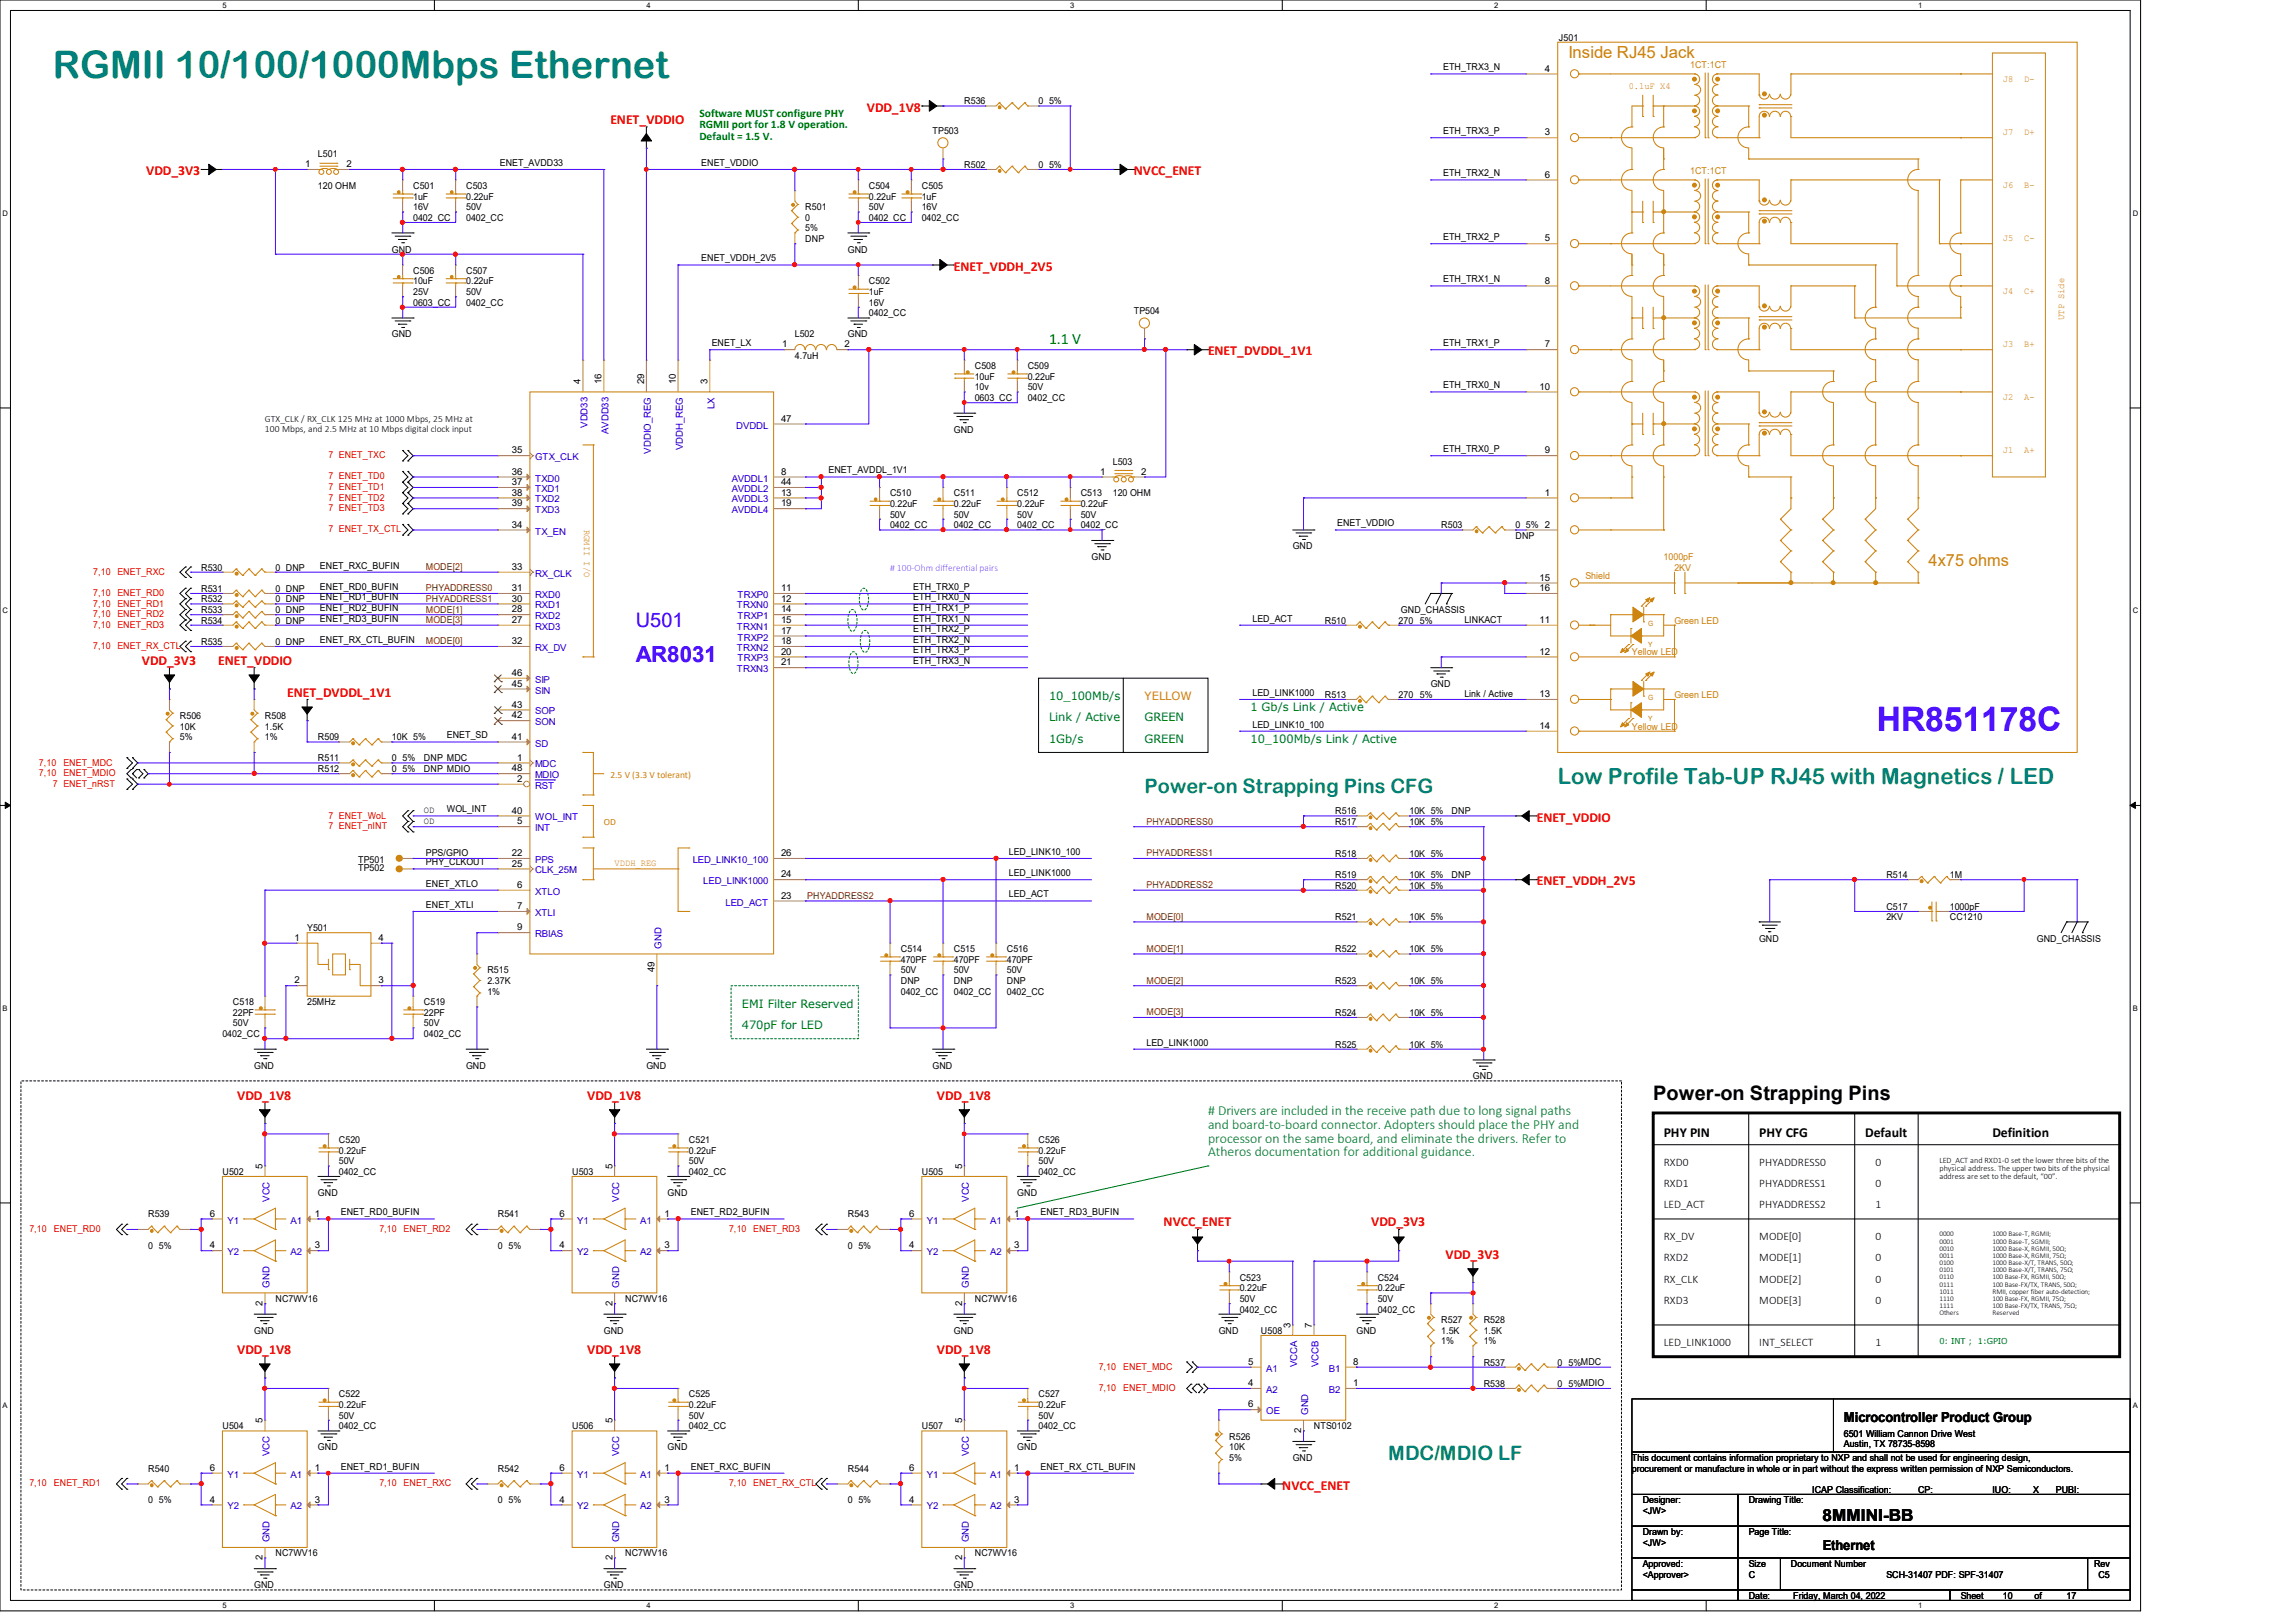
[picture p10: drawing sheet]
<svg xmlns="http://www.w3.org/2000/svg" width="297mm" height="210mm" viewBox="0 0 297 210" stroke-linecap="round" stroke-linejoin="round" font-family="sans-serif">
<defs><g id="words">
<text font-size="4.9" fill="#008080" x="6.9" y="10.1">RGMII 10/100/1000Mbps Ethernet</text>
<text font-size="4.4" fill="#00f" x="242.9" y="94.5">HR851178C</text>
<text font-size="2.9" fill="#00f" x="82.3" y="85.6">AR8031</text>
<text font-size="2.9" fill="#008080" x="201.6" y="101.4">Low Profile Tab-UP RJ45 with Magnetics / LED</text>
<text font-size="2.6" fill="#00f" x="82.3" y="81.2">U501</text>
<g font-size="2.6" fill="#008080">
<text x="148.1" y="102.6">Power-on Strapping Pins CFG</text>
<text x="179.7" y="189">MDC/MDIO LF</text>
</g>
<text font-size="2.6" x="214" y="142.3">Power-on Strapping Pins</text>
<g font-size="2.2" fill="#cc8006">
<text x="203" y="7.5">Inside RJ45 Jack</text>
<text x="249.6" y="73.3">4x75 ohms</text>
</g>
<text font-size="2.2" x="235.9" y="196.8">8MMINI-BB</text>
<text font-size="2" fill="#008000" x="135.8" y="44.4">1.1 V</text>
<g font-size="1.8" fill="#f00">
<text x="79" y="16.1">ENET_VDDIO</text>
<text x="112.2" y="14.4">VDD_1V8</text>
<text x="18.9" y="22.6">VDD_3V3</text>
<text x="146.7" y="22.6">NVCC_ENET</text>
<text x="123.4" y="35">ENET_VDDH_2V5</text>
<text x="156.3" y="46">ENET_DVDDL_1V1</text>
<text x="18.4" y="86">VDD_3V3</text>
<text x="28.2" y="86">ENET_VDDIO</text>
<text x="37.2" y="90.1">ENET_DVDDL_1V1</text>
<text x="198.9" y="106.3">ENET_VDDIO</text>
<text x="198.9" y="114.6">ENET_VDDH_2V5</text>
<text x="30.7" y="142.3">VDD_1V8</text>
<text x="76" y="142.3">VDD_1V8</text>
<text x="121.2" y="142.3">VDD_1V8</text>
<text x="150.6" y="158.7">NVCC_ENET</text>
<text x="177.5" y="158.7">VDD_3V3</text>
<text x="187.1" y="162.9">VDD_3V3</text>
<text x="30.7" y="175.2">VDD_1V8</text>
<text x="76" y="175.2">VDD_1V8</text>
<text x="121.2" y="175.2">VDD_1V8</text>
<text x="165.9" y="192.7">NVCC_ENET</text>
</g>
<g font-size="1.8" fill="#008000">
<text x="156.3" y="144.3"># Drivers are included in the receive path due to long signal paths</text>
<text x="156.3" y="146.1">and board-to-board connector. Adopters should place the PHY and</text>
<text x="156.3" y="147.9">processor on the same board, and eliminate the drivers. Refer to</text>
<text x="156.3" y="149.6">Atheros documentation for additional guidance.</text>
</g>
<g font-size="1.8">
<text x="215.3" y="147.1">PHY PIN</text>
<text x="227.7" y="147.1">PHY CFG</text>
<text x="241.4" y="147.1">Default</text>
<text x="257.9" y="147.1">Definition</text>
<text x="238.6" y="184.1">Microcontroller Product Group</text>
<text x="235.9" y="200.5">Ethernet</text>
</g>
<g font-size="1.5" fill="#008000">
<text x="90.5" y="15.1">Software MUST configure PHY</text>
<text x="90.5" y="16.6">RGMII port for 1.8 V operation.</text>
<text x="90.5" y="18.1">Default = 1.5 V.</text>
<text x="135.8" y="93.3">Link / Active</text>
<text x="135.8" y="90.6">10_100Mb/s</text>
<text x="148.1" y="93.3">GREEN</text>
<text x="161.8" y="92">1 Gb/s Link / Active</text>
<text x="135.8" y="96.1">1Gb/s</text>
<text x="148.1" y="96.1">GREEN</text>
<text x="161.8" y="96.1">10_100Mb/s Link / Active</text>
<text x="96" y="130.4">EMI Filter Reserved</text>
<text x="96" y="133.1">470pF for LED</text>
</g>
<text font-size="1.5" fill="#ff8000" x="148.1" y="90.6">YELLOW</text>
<g font-size="1.5">
<text x="215.3" y="150.9">RXD0</text>
<text x="215.3" y="153.6">RXD1</text>
<text x="227.7" y="150.9">PHYADDRESS0</text>
<text x="227.7" y="153.6">PHYADDRESS1</text>
<text x="242.7" y="150.9">0</text>
<text x="242.7" y="153.6">0</text>
<text x="215.3" y="156.4">LED_ACT</text>
<text x="215.3" y="160.5">RX_DV</text>
<text x="227.7" y="156.4">PHYADDRESS2</text>
<text x="227.7" y="160.5">MODE[0]</text>
<text x="242.7" y="156.4">1</text>
<text x="242.7" y="160.5">0</text>
<text x="215.3" y="163.2">RXD2</text>
<text x="215.3" y="166">RX_CLK</text>
<text x="227.7" y="163.2">MODE[1]</text>
<text x="227.7" y="166">MODE[2]</text>
<text x="242.7" y="163.2">0</text>
<text x="242.7" y="166">0</text>
<text x="215.3" y="168.7">RXD3</text>
<text x="227.7" y="168.7">MODE[3]</text>
<text x="242.7" y="168.7">0</text>
<text x="215.3" y="174.2">LED_LINK1000</text>
<text x="227.7" y="174.2">INT_SELECT</text>
<text x="242.7" y="174.2">1</text>
</g>
<g font-size="1.2">
<text x="201.8" y="5.2">J501</text>
<text x="186.8" y="9.1">ETH_TRX3_N</text>
<text x="199.9" y="9.3">4</text>
<text x="120.7" y="17.3">TP503</text>
<text x="124.8" y="13.5">R536</text>
<text x="134.4" y="13.5">0 5%</text>
<text x="186.8" y="17.4">ETH_TRX3_P</text>
<text x="199.9" y="17.5">3</text>
<text x="39.5" y="21.6">1</text>
<text x="41.1" y="20.3">L501</text>
<text x="44.8" y="21.6">2</text>
<text x="64.7" y="21.5">ENET_AVDD33</text>
<text x="90.8" y="21.5">ENET_VDDIO</text>
<text x="124.8" y="21.7">R502</text>
<text x="134.4" y="21.7">0 5%</text>
<text x="186.8" y="22.8">ETH_TRX2_N</text>
<text x="199.9" y="23">6</text>
<text x="41.1" y="24.4">120 OHM</text>
<text x="53.5" y="24.4">C501</text>
<text x="53.5" y="25.8">1uF</text>
<text x="53.5" y="27.2">16V</text>
<text x="53.5" y="28.6">0402_CC</text>
<text x="60.3" y="24.4">C503</text>
<text x="60.3" y="25.8">0.22uF</text>
<text x="60.3" y="27.2">50V</text>
<text x="60.3" y="28.6">0402_CC</text>
<text x="104.2" y="27.2">R501</text>
<text x="104.2" y="28.6">0</text>
<text x="104.2" y="29.9">5%</text>
<text x="112.4" y="24.4">C504</text>
<text x="112.4" y="25.8">0.22uF</text>
<text x="112.4" y="27.2">50V</text>
<text x="112.4" y="28.6">0402_CC</text>
<text x="119.3" y="24.4">C505</text>
<text x="119.3" y="25.8">1uF</text>
<text x="119.3" y="27.2">16V</text>
<text x="119.3" y="28.6">0402_CC</text>
<text x="50.7" y="32.7">GND</text>
<text x="53.5" y="35.4">C506</text>
<text x="60.3" y="35.4">C507</text>
<text x="90.8" y="33.8">ENET_VDDH_2V5</text>
<text x="104.2" y="31.3">DNP</text>
<text x="109.7" y="32.7">GND</text>
<text x="186.8" y="31.1">ETH_TRX2_P</text>
<text x="199.9" y="31.2">5</text>
<text x="53.5" y="36.8">10uF</text>
<text x="53.5" y="38.1">25V</text>
<text x="53.5" y="39.5">0603_CC</text>
<text x="60.3" y="36.8">0.22uF</text>
<text x="60.3" y="38.1">50V</text>
<text x="60.3" y="39.5">0402_CC</text>
<text x="112.4" y="36.8">C502</text>
<text x="112.4" y="38.1">1uF</text>
<text x="112.4" y="39.5">16V</text>
<text x="112.4" y="40.9">0402_CC</text>
<text x="146.7" y="40.6">TP504</text>
<text x="186.8" y="36.5">ETH_TRX1_N</text>
<text x="199.9" y="36.7">8</text>
<text x="50.7" y="43.6">GND</text>
<text x="92.1" y="44.8">ENET_LX</text>
<text x="101.2" y="45">1</text>
<text x="102.9" y="43.6">L502</text>
<text x="102.9" y="46.4">4.7uH</text>
<text x="109.3" y="45">2</text>
<text x="109.7" y="43.6">GND</text>
<text x="126.2" y="47.8">C508</text>
<text x="133" y="47.8">C509</text>
<text x="186.8" y="44.8">ETH_TRX1_P</text>
<text x="199.9" y="45">7</text>
<text x="75.1" y="49.7" transform="rotate(-90 75.1 49.7)">4</text>
<text x="77.9" y="49.7" transform="rotate(-90 77.9 49.7)">16</text>
<text x="83.4" y="49.7" transform="rotate(-90 83.4 49.7)">29</text>
<text x="87.5" y="49.7" transform="rotate(-90 87.5 49.7)">10</text>
<text x="91.6" y="49.7" transform="rotate(-90 91.6 49.7)">3</text>
<text x="126.2" y="49.1">10uF</text>
<text x="126.2" y="50.5">10v</text>
<text x="126.2" y="51.9">0603_CC</text>
<text x="133" y="49.1">0.22uF</text>
<text x="133" y="50.5">50V</text>
<text x="133" y="51.9">0402_CC</text>
<text x="186.8" y="50.2">ETH_TRX0_N</text>
<text x="199.3" y="50.4">10</text>
<text x="34.3" y="54.7">GTX_CLK / RX_CLK 125 MHz at 1000 Mbps, 25 MHz at</text>
<text x="34.3" y="55.9">100 Mbps, and 2.5 MHz at 10 Mbps digital clock input</text>
<text x="66.2" y="58.7">35</text>
<text x="101.1" y="54.6">47</text>
<text x="123.4" y="56">GND</text>
<text x="186.8" y="58.5">ETH_TRX0_P</text>
<text x="199.9" y="58.7">9</text>
<text x="66.2" y="61.4">36</text>
<text x="66.2" y="62.8">37</text>
<text x="66.2" y="64.1">38</text>
<text x="66.2" y="65.5">39</text>
<text x="101.1" y="61.4">8</text>
<text x="101.1" y="64.1">13</text>
<text x="101.1" y="65.5">19</text>
<text x="101.1" y="62.8">44</text>
<text x="107.2" y="61.3">ENET_AVDDL_1V1</text>
<text x="115.2" y="64.2">C510</text>
<text x="115.2" y="65.6">0.22uF</text>
<text x="123.4" y="64.2">C511</text>
<text x="123.4" y="65.6">0.22uF</text>
<text x="131.7" y="64.2">C512</text>
<text x="131.7" y="65.6">0.22uF</text>
<text x="139.9" y="64.2">C513</text>
<text x="139.9" y="65.6">0.22uF</text>
<text x="142.4" y="61.4">1</text>
<text x="144" y="60.1">L503</text>
<text x="144" y="64.2">120 OHM</text>
<text x="147.7" y="61.4">2</text>
<text x="199.9" y="64.1">1</text>
<text x="66.2" y="68.3">34</text>
<text x="115.2" y="67">50V</text>
<text x="115.2" y="68.3">0402_CC</text>
<text x="123.4" y="67">50V</text>
<text x="123.4" y="68.3">0402_CC</text>
<text x="131.7" y="67">50V</text>
<text x="131.7" y="68.3">0402_CC</text>
<text x="139.9" y="67">50V</text>
<text x="139.9" y="68.3">0402_CC</text>
<text x="167.3" y="71.1">GND</text>
<text x="173.1" y="68.1">ENET_VDDIO</text>
<text x="186.5" y="68.3">R503</text>
<text x="196.1" y="69.7">DNP</text>
<text x="196.1" y="68.3">0</text>
<text x="197.5" y="68.3">5% 2</text>
<text x="26" y="77.9">R532</text>
<text x="26" y="73.8">R530</text>
<text x="26" y="76.6">R531</text>
<text x="35.6" y="77.9">0 DNP</text>
<text x="35.6" y="73.8">0 DNP</text>
<text x="35.6" y="76.6">0 DNP</text>
<text x="41.4" y="73.6">ENET_RXC_BUFIN</text>
<text x="41.4" y="76.3">ENET_RD0_BUFIN</text>
<text x="41.4" y="77.7">ENET_RD1_BUFIN</text>
<text x="66.2" y="77.9">30</text>
<text x="66.2" y="76.5">31</text>
<text x="66.2" y="73.7">33</text>
<text x="101.1" y="76.5">11</text>
<text x="101.1" y="77.9">12</text>
<text x="118.2" y="76.3">ETH_TRX0_P</text>
<text x="118.2" y="77.7">ETH_TRX0_N</text>
<text x="141.3" y="72.4">GND</text>
<text x="199.3" y="76.5">16</text>
<text x="199.3" y="75.1">15</text>
<text x="26" y="79.3">R533</text>
<text x="26" y="80.7">R534</text>
<text x="26" y="83.4">R535</text>
<text x="35.6" y="79.3">0 DNP</text>
<text x="35.6" y="80.7">0 DNP</text>
<text x="35.6" y="83.4">0 DNP</text>
<text x="41.4" y="79.1">ENET_RD2_BUFIN</text>
<text x="41.4" y="80.4">ENET_RD3_BUFIN</text>
<text x="41.4" y="83.2">ENET_RX_CTL_BUFIN</text>
<text x="66.2" y="80.6">27</text>
<text x="66.2" y="79.2">28</text>
<text x="66.2" y="83.4">32</text>
<text x="101.1" y="79.2">14</text>
<text x="101.1" y="80.6">15</text>
<text x="101.1" y="82">17</text>
<text x="101.1" y="83.4">18</text>
<text x="118.2" y="79.1">ETH_TRX1_P</text>
<text x="118.2" y="80.4">ETH_TRX1_N</text>
<text x="118.2" y="81.8">ETH_TRX2_P</text>
<text x="118.2" y="83.2">ETH_TRX2_N</text>
<text x="162.1" y="80.4">LED_ACT</text>
<text x="171.4" y="80.7">R510</text>
<text x="181" y="80.7">270 5%</text>
<text x="181.3" y="79.3">GND_CHASSIS</text>
<text x="189.5" y="80.6">LINKACT</text>
<text x="199.3" y="80.6">11</text>
<text x="66.2" y="88.9">45</text>
<text x="66.2" y="87.5">46</text>
<text x="101.1" y="84.7">20</text>
<text x="101.1" y="86.1">21</text>
<text x="118.2" y="84.5">ETH_TRX3_P</text>
<text x="118.2" y="85.9">ETH_TRX3_N</text>
<text x="185.2" y="88.9">GND</text>
<text x="199.3" y="84.7">12</text>
<text x="23.3" y="93">R506</text>
<text x="23.3" y="94.4">10K</text>
<text x="23.3" y="95.8">5%</text>
<text x="34.3" y="93">R508</text>
<text x="34.3" y="94.4">1.5K</text>
<text x="34.3" y="95.8">1%</text>
<text x="41.1" y="95.8">R509</text>
<text x="50.7" y="95.8">10K 5%</text>
<text x="57.8" y="95.5">ENET_SD</text>
<text x="66.2" y="95.7">41</text>
<text x="66.2" y="93">42</text>
<text x="66.2" y="91.6">43</text>
<text x="162.1" y="90">LED_LINK1000</text>
<text x="162.1" y="94.1">LED_LINK10_100</text>
<text x="171.4" y="90.3">R513</text>
<text x="181" y="90.3">270 5%</text>
<text x="189.5" y="90.3">Link / Active</text>
<text x="199.3" y="90.2">13</text>
<text x="199.3" y="94.3">14</text>
<text x="41.1" y="99.9">R512</text>
<text x="41.1" y="98.5">R511</text>
<text x="50.7" y="99.9">0</text>
<text x="50.7" y="98.5">0</text>
<text x="52.1" y="99.9">5%</text>
<text x="52.1" y="98.5">5%</text>
<text x="54.9" y="99.9">DNP MDIO</text>
<text x="54.9" y="98.5">DNP MDC</text>
<text x="66.2" y="99.8">48</text>
<text x="66.9" y="101.2">2</text>
<text x="66.9" y="98.4">1</text>
<text x="54.9" y="105.2">OD</text>
<text x="54.9" y="106.6">OD</text>
<text x="57.8" y="105.1">WOL_INT</text>
<text x="66.2" y="105.3">40</text>
<text x="66.9" y="106.7">5</text>
<text x="172.8" y="105.4">R516</text>
<text x="172.8" y="106.7">R517</text>
<text x="182.4" y="105.4">10K 5%</text>
<text x="182.4" y="106.7">10K 5%</text>
<text x="187.9" y="105.4">DNP</text>
<text x="46.4" y="112.6">TP502</text>
<text x="46.4" y="111.7">TP501</text>
<text x="55.1" y="112">PHY_CLKOUT</text>
<text x="55.1" y="110.8">PPS/GPIO</text>
<text x="66.2" y="110.8">22</text>
<text x="66.2" y="112.1">25</text>
<text x="101.1" y="113.5">24</text>
<text x="101.1" y="110.8">26</text>
<text x="130.6" y="110.6">LED_LINK10_100</text>
<text x="130.6" y="113.4">LED_LINK1000</text>
<text x="172.8" y="113.6">R519</text>
<text x="172.8" y="110.9">R518</text>
<text x="182.4" y="113.6">10K 5%</text>
<text x="182.4" y="110.9">10K 5%</text>
<text x="187.9" y="113.6">DNP</text>
<text x="244.1" y="113.6">R514</text>
<text x="252.3" y="113.6">1M</text>
<text x="55.1" y="114.7">ENET_XTLO</text>
<text x="55.1" y="117.5">ENET_XTLI</text>
<text x="66.9" y="114.9">6</text>
<text x="66.9" y="117.6">7</text>
<text x="101.1" y="116.3">23</text>
<text x="130.6" y="116.1">LED_ACT</text>
<text x="172.8" y="115">R520</text>
<text x="172.8" y="119.1">R521</text>
<text x="182.4" y="115">10K 5%</text>
<text x="182.4" y="119.1">10K 5%</text>
<text x="244.1" y="117.7">C517</text>
<text x="244.1" y="119.1">2KV</text>
<text x="252.3" y="117.7">1000pF</text>
<text x="252.3" y="119.1">CC1210</text>
<text x="38.1" y="121.7">1</text>
<text x="39.8" y="120.4">Y501</text>
<text x="49" y="121.7">4</text>
<text x="63.1" y="125.9">R515</text>
<text x="66.9" y="120.4">9</text>
<text x="84.7" y="125.8" transform="rotate(-90 84.7 125.8)">49</text>
<text x="116.6" y="123.2">C514</text>
<text x="116.6" y="124.6">470PF</text>
<text x="116.6" y="125.9">50V</text>
<text x="123.4" y="123.2">C515</text>
<text x="123.4" y="124.6">470PF</text>
<text x="123.4" y="125.9">50V</text>
<text x="130.3" y="123.2">C516</text>
<text x="130.3" y="124.6">470PF</text>
<text x="130.3" y="125.9">50V</text>
<text x="172.8" y="123.2">R522</text>
<text x="182.4" y="123.2">10K 5%</text>
<text x="227.7" y="121.8">GND</text>
<text x="263.6" y="121.8">GND_CHASSIS</text>
<text x="30.1" y="130">C518</text>
<text x="30.1" y="131.4">22PF</text>
<text x="38.1" y="127.3">2</text>
<text x="39.8" y="130">25MHz</text>
<text x="49" y="127.3">3</text>
<text x="54.9" y="130">C519</text>
<text x="54.9" y="131.4">22PF</text>
<text x="63.1" y="127.3">2.37K</text>
<text x="63.1" y="128.7">1%</text>
<text x="116.6" y="127.3">DNP</text>
<text x="116.6" y="128.7">0402_CC</text>
<text x="123.4" y="127.3">DNP</text>
<text x="123.4" y="128.7">0402_CC</text>
<text x="130.3" y="127.3">DNP</text>
<text x="130.3" y="128.7">0402_CC</text>
<text x="172.8" y="127.3">R523</text>
<text x="172.8" y="131.4">R524</text>
<text x="182.4" y="127.3">10K 5%</text>
<text x="182.4" y="131.4">10K 5%</text>
<text x="28.8" y="134.2">0402_CC</text>
<text x="30.1" y="132.8">50V</text>
<text x="54.9" y="132.8">50V</text>
<text x="54.9" y="134.2">0402_CC</text>
<text x="148.4" y="135.3">LED_LINK1000</text>
<text x="172.8" y="135.5">R525</text>
<text x="182.4" y="135.5">10K 5%</text>
<text x="32.9" y="138.3">GND</text>
<text x="60.3" y="138.3">GND</text>
<text x="83.6" y="138.3">GND</text>
<text x="120.7" y="138.3">GND</text>
<text x="190.6" y="139.7">GND</text>
<text x="43.9" y="147.9">C520</text>
<text x="43.9" y="149.3">0.22uF</text>
<text x="89.2" y="147.9">C521</text>
<text x="89.2" y="149.3">0.22uF</text>
<text x="134.4" y="147.9">C526</text>
<text x="134.4" y="149.3">0.22uF</text>
<text x="28.8" y="152">U502</text>
<text x="34" y="151.3" transform="rotate(-90 34 151.3)">5</text>
<text x="41.1" y="154.7">GND</text>
<text x="43.9" y="150.6">50V</text>
<text x="43.9" y="152">0402_CC</text>
<text x="74" y="152">U503</text>
<text x="79.2" y="151.3" transform="rotate(-90 79.2 151.3)">5</text>
<text x="86.4" y="154.7">GND</text>
<text x="89.2" y="150.6">50V</text>
<text x="89.2" y="152">0402_CC</text>
<text x="119.3" y="152">U505</text>
<text x="124.5" y="151.3" transform="rotate(-90 124.5 151.3)">5</text>
<text x="131.7" y="154.7">GND</text>
<text x="134.4" y="150.6">50V</text>
<text x="134.4" y="152">0402_CC</text>
<text x="19.2" y="157.5">R539</text>
<text x="19.2" y="161.6">0 5%</text>
<text x="27.1" y="161.5">4</text>
<text x="27.1" y="157.4">6</text>
<text x="40.7" y="157.4">1</text>
<text x="40.7" y="161.5">3</text>
<text x="44.1" y="157.3">ENET_RD0_BUFIN</text>
<text x="64.4" y="157.5">R541</text>
<text x="64.4" y="161.6">0 5%</text>
<text x="72.4" y="161.5">4</text>
<text x="72.4" y="157.4">6</text>
<text x="86" y="157.4">1</text>
<text x="86" y="161.5">3</text>
<text x="89.4" y="157.3">ENET_RD2_BUFIN</text>
<text x="109.7" y="157.5">R543</text>
<text x="109.7" y="161.6">0 5%</text>
<text x="117.6" y="161.5">4</text>
<text x="117.6" y="157.4">6</text>
<text x="131.3" y="157.4">1</text>
<text x="131.3" y="161.5">3</text>
<text x="134.7" y="157.3">ENET_RD3_BUFIN</text>
<text x="160.4" y="165.7">C523</text>
<text x="160.4" y="167.1">0.22uF</text>
<text x="178.3" y="165.7">C524</text>
<text x="178.3" y="167.1">0.22uF</text>
<text x="32.9" y="172.6">GND</text>
<text x="34" y="168.9" transform="rotate(-90 34 168.9)">2</text>
<text x="35.6" y="168.4">NC7WV16</text>
<text x="78.1" y="172.6">GND</text>
<text x="79.2" y="168.9" transform="rotate(-90 79.2 168.9)">2</text>
<text x="80.9" y="168.4">NC7WV16</text>
<text x="123.4" y="172.6">GND</text>
<text x="124.5" y="168.9" transform="rotate(-90 124.5 168.9)">2</text>
<text x="126.2" y="168.4">NC7WV16</text>
<text x="157.7" y="172.6">GND</text>
<text x="160.4" y="168.4">50V</text>
<text x="160.4" y="169.8">0402_CC</text>
<text x="163.2" y="172.6">U508</text>
<text x="167" y="171.8" transform="rotate(-90 167 171.8)">3</text>
<text x="169.8" y="171.8" transform="rotate(-90 169.8 171.8)">7</text>
<text x="175.6" y="172.6">GND</text>
<text x="178.3" y="168.4">50V</text>
<text x="178.3" y="169.8">0402_CC</text>
<text x="186.5" y="171.2">R527</text>
<text x="186.5" y="172.6">1.5K</text>
<text x="186.5" y="173.9">1%</text>
<text x="192" y="171.2">R528</text>
<text x="192" y="172.6">1.5K</text>
<text x="192" y="173.9">1%</text>
<text x="161.5" y="176.6">5</text>
<text x="161.5" y="179.4">4</text>
<text x="175.1" y="179.4">1</text>
<text x="175.1" y="176.6">8</text>
<text x="192" y="179.4">R538</text>
<text x="192" y="176.7">R537</text>
<text x="201.6" y="179.4">0 5%MDIO</text>
<text x="201.6" y="176.7">0 5%MDC</text>
<text x="28.8" y="184.9">U504</text>
<text x="34" y="184.2" transform="rotate(-90 34 184.2)">5</text>
<text x="43.9" y="180.8">C522</text>
<text x="43.9" y="182.2">0.22uF</text>
<text x="43.9" y="183.6">50V</text>
<text x="43.9" y="184.9">0402_CC</text>
<text x="74" y="184.9">U506</text>
<text x="79.2" y="184.2" transform="rotate(-90 79.2 184.2)">5</text>
<text x="89.2" y="180.8">C525</text>
<text x="89.2" y="182.2">0.22uF</text>
<text x="89.2" y="183.6">50V</text>
<text x="89.2" y="184.9">0402_CC</text>
<text x="119.3" y="184.9">U507</text>
<text x="124.5" y="184.2" transform="rotate(-90 124.5 184.2)">5</text>
<text x="134.4" y="180.8">C527</text>
<text x="134.4" y="182.2">0.22uF</text>
<text x="134.4" y="183.6">50V</text>
<text x="134.4" y="184.9">0402_CC</text>
<text x="161.5" y="182.1">6</text>
<text x="168.4" y="185.4" transform="rotate(-90 168.4 185.4)">2</text>
<text x="170" y="184.9">NTS0102</text>
<text x="19.2" y="190.4">R540</text>
<text x="27.1" y="190.3">6</text>
<text x="40.7" y="190.3">1</text>
<text x="41.1" y="187.7">GND</text>
<text x="44.1" y="190.2">ENET_RD1_BUFIN</text>
<text x="64.4" y="190.4">R542</text>
<text x="72.4" y="190.3">6</text>
<text x="86" y="190.3">1</text>
<text x="86.4" y="187.7">GND</text>
<text x="89.4" y="190.2">ENET_RXC_BUFIN</text>
<text x="109.7" y="190.4">R544</text>
<text x="117.6" y="190.3">6</text>
<text x="131.3" y="190.3">1</text>
<text x="131.7" y="187.7">GND</text>
<text x="134.7" y="190.2">ENET_RX_CTL_BUFIN</text>
<text x="159.1" y="186.3">R526</text>
<text x="159.1" y="187.7">10K</text>
<text x="159.1" y="189">5%</text>
<text x="167.3" y="189">GND</text>
<text x="211.2" y="189">This document contains information proprietary to NXP and shall not be used for engineering design,</text>
<text x="211.2" y="190.4">procurement or manufacture in whole or in part without the express written permission of NXP Semiconductors.</text>
<text x="238.6" y="186">6501 William Cannon Drive West</text>
<text x="238.6" y="187.3">Austin, TX 78735-8598</text>
<text x="19.2" y="194.5">0 5%</text>
<text x="27.1" y="194.4">4</text>
<text x="40.7" y="194.4">3</text>
<text x="64.4" y="194.5">0 5%</text>
<text x="72.4" y="194.4">4</text>
<text x="86" y="194.4">3</text>
<text x="109.7" y="194.5">0 5%</text>
<text x="117.6" y="194.4">4</text>
<text x="131.3" y="194.4">3</text>
<text x="212.6" y="194.5">Designer:</text>
<text x="212.6" y="195.9">&lt;JW&gt;</text>
<text x="226.3" y="194.5">Drawing Title:</text>
<text x="234.5" y="193.2">ICAP Classification:</text>
<text x="248.2" y="193.2">CP:</text>
<text x="251.7" y="193.2">___</text>
<text x="257.8" y="193.2">IUO:</text>
<text x="262.5" y="193.2">_X_</text>
<text x="266.1" y="193.2">PUBI:</text>
<text x="270.2" y="193.2">___</text>
<text x="34" y="201.9" transform="rotate(-90 34 201.9)">2</text>
<text x="35.6" y="201.4">NC7WV16</text>
<text x="79.2" y="201.9" transform="rotate(-90 79.2 201.9)">2</text>
<text x="80.9" y="201.4">NC7WV16</text>
<text x="124.5" y="201.9" transform="rotate(-90 124.5 201.9)">2</text>
<text x="126.2" y="201.4">NC7WV16</text>
<text x="212.6" y="198.6">Drawn by:</text>
<text x="212.6" y="202.7">Approved:</text>
<text x="212.6" y="200">&lt;JW&gt;</text>
<text x="226.3" y="202.7">Size</text>
<text x="226.3" y="198.6">Page Title:</text>
<text x="231.8" y="202.7">Document Number</text>
<text x="271" y="202.7">Rev</text>
<text x="32.9" y="205.5">GND</text>
<text x="78.1" y="205.5">GND</text>
<text x="123.4" y="205.5">GND</text>
<text x="212.6" y="204.1">&lt;Approver&gt;</text>
<text x="226.3" y="206.9">Date:</text>
<text x="226.3" y="204.1">C</text>
<text x="232.1" y="206.9">Friday, March 04, 2022</text>
<text x="244.1" y="204.1">SCH-31407 PDF: SPF-31407</text>
<text x="253.7" y="206.9">Sheet</text>
<text x="259.2" y="206.9">10</text>
<text x="263.3" y="206.9">of</text>
<text x="267.5" y="206.9">17</text>
<text x="271.6" y="204.1">C5</text>
</g>
<g font-size="1.2" fill="#cc8006">
<text x="210.8" y="11.6">0.1uF X4</text>
<text x="218.7" y="8.8">1CT:1CT</text>
<text x="259.2" y="10.6">J8</text>
<text x="262" y="10.6">D-</text>
<text x="259.2" y="17.4">J7</text>
<text x="262" y="17.4">D+</text>
<text x="218.7" y="22.5">1CT:1CT</text>
<text x="259.2" y="24.3">J6</text>
<text x="262" y="24.3">B-</text>
<text x="259.2" y="31.2">J5</text>
<text x="262" y="31.2">C-</text>
<text x="259.2" y="38">J4</text>
<text x="262" y="38">C+</text>
<text x="267.1" y="41.4" transform="rotate(-90 267.1 41.4)">UTP Side</text>
<text x="259.2" y="44.9">J3</text>
<text x="262" y="44.9">B+</text>
<text x="259.2" y="51.7">J2</text>
<text x="262" y="51.7">A-</text>
<text x="259.2" y="58.6">J1</text>
<text x="262" y="58.6">A+</text>
<text x="75.6" y="68.6" transform="rotate(90 75.6 68.6)">RGMII I/O</text>
<text x="205.2" y="74.9">Shield</text>
<text x="215.3" y="72.4">1000pF</text>
<text x="216.7" y="73.8">2KV</text>
<text x="216.7" y="80.7">Green LED</text>
<text x="211.2" y="84.8">Yellow LED</text>
<text x="211.2" y="94.4">Yellow LED</text>
<text x="216.7" y="90.3">Green LED</text>
<text x="79" y="100.6">2.5 V (3.3 V tolerant)</text>
<text x="78.1" y="106.8">OD</text>
<text x="79.5" y="112.1">VDDH_REG</text>
</g>
<g font-size="1.2" fill="#00c">
<text x="92.5" y="52.9" transform="rotate(-90 92.5 52.9)">LX</text>
<text x="69.3" y="59.6">GTX_CLK</text>
<text x="76" y="55.4" transform="rotate(-90 76 55.4)">VDD33</text>
<text x="78.7" y="56.2" transform="rotate(-90 78.7 56.2)">AVDD33</text>
<text x="84.2" y="58.7" transform="rotate(-90 84.2 58.7)">VDDIO_REG</text>
<text x="88.3" y="58.3" transform="rotate(-90 88.3 58.3)">VDDH_REG</text>
<text x="95.3" y="55.5">DVDDL</text>
<text x="69.3" y="62.3">TXD0</text>
<text x="69.3" y="63.7">TXD1</text>
<text x="69.3" y="65">TXD2</text>
<text x="94.7" y="62.3">AVDDL1</text>
<text x="94.7" y="65">AVDDL3</text>
<text x="94.7" y="63.7">AVDDL2</text>
<text x="69.3" y="69.2">TX_EN</text>
<text x="69.3" y="66.4">TXD3</text>
<text x="94.7" y="66.4">AVDDL4</text>
<text x="69.3" y="77.4">RXD0</text>
<text x="69.3" y="74.6">RX_CLK</text>
<text x="95.5" y="77.4">TRXP0</text>
<text x="69.3" y="81.5">RXD3</text>
<text x="69.3" y="80.1">RXD2</text>
<text x="69.3" y="78.7">RXD1</text>
<text x="95.4" y="78.7">TRXN0</text>
<text x="95.4" y="81.5">TRXN1</text>
<text x="95.5" y="80.1">TRXP1</text>
<text x="95.5" y="82.9">TRXP2</text>
<text x="69.3" y="84.2">RX_DV</text>
<text x="69.3" y="89.7">SIN</text>
<text x="69.3" y="88.3">SIP</text>
<text x="95.4" y="84.2">TRXN2</text>
<text x="95.4" y="87">TRXN3</text>
<text x="95.5" y="85.6">TRXP3</text>
<text x="69.3" y="93.9">SON</text>
<text x="69.3" y="92.5">SOP</text>
<text x="69.3" y="96.6">SD</text>
<text x="69.3" y="99.3">MDC</text>
<text x="69.3" y="100.7">MDIO</text>
<text x="69.3" y="102.1">RST</text>
<text x="69.3" y="106.2">WOL_INT</text>
<text x="69.3" y="107.6">INT</text>
<text x="69.3" y="111.7">PPS</text>
<text x="69.3" y="113">CLK_25M</text>
<text x="89.7" y="111.7">LED_LINK10_100</text>
<text x="69.3" y="115.8">XTLO</text>
<text x="69.3" y="118.5">XTLI</text>
<text x="91" y="114.4">LED_LINK1000</text>
<text x="93.9" y="117.2">LED_ACT</text>
<text x="69.3" y="121.3">RBIAS</text>
<text x="85.6" y="122.8" transform="rotate(-90 85.6 122.8)">GND</text>
<text x="34.9" y="155.5" transform="rotate(-90 34.9 155.5)">VCC</text>
<text x="80.1" y="155.5" transform="rotate(-90 80.1 155.5)">VCC</text>
<text x="125.4" y="155.5" transform="rotate(-90 125.4 155.5)">VCC</text>
<text x="29.5" y="158.3">Y1</text>
<text x="37.6" y="158.3">A1</text>
<text x="74.7" y="158.3">Y1</text>
<text x="82.8" y="158.3">A1</text>
<text x="120" y="158.3">Y1</text>
<text x="128.1" y="158.3">A1</text>
<text x="29.5" y="162.4">Y2</text>
<text x="34.9" y="166.6" transform="rotate(-90 34.9 166.6)">GND</text>
<text x="37.6" y="162.4">A2</text>
<text x="74.7" y="162.4">Y2</text>
<text x="80.1" y="166.6" transform="rotate(-90 80.1 166.6)">GND</text>
<text x="82.8" y="162.4">A2</text>
<text x="120" y="162.4">Y2</text>
<text x="125.4" y="166.6" transform="rotate(-90 125.4 166.6)">GND</text>
<text x="128.1" y="162.4">A2</text>
<text x="163.9" y="177.5">A1</text>
<text x="167.9" y="176.9" transform="rotate(-90 167.9 176.9)">VCCA</text>
<text x="170.6" y="176.9" transform="rotate(-90 170.6 176.9)">VCCB</text>
<text x="172" y="177.5">B1</text>
<text x="163.9" y="183">OE</text>
<text x="163.9" y="180.3">A2</text>
<text x="169.3" y="183.1" transform="rotate(-90 169.3 183.1)">GND</text>
<text x="172" y="180.3">B2</text>
<text x="29.5" y="191.2">Y1</text>
<text x="34.9" y="188.5" transform="rotate(-90 34.9 188.5)">VCC</text>
<text x="37.6" y="191.2">A1</text>
<text x="74.7" y="191.2">Y1</text>
<text x="80.1" y="188.5" transform="rotate(-90 80.1 188.5)">VCC</text>
<text x="82.8" y="191.2">A1</text>
<text x="120" y="191.2">Y1</text>
<text x="125.4" y="188.5" transform="rotate(-90 125.4 188.5)">VCC</text>
<text x="128.1" y="191.2">A1</text>
<text x="29.5" y="195.3">Y2</text>
<text x="37.6" y="195.3">A2</text>
<text x="74.7" y="195.3">Y2</text>
<text x="82.8" y="195.3">A2</text>
<text x="120" y="195.3">Y2</text>
<text x="128.1" y="195.3">A2</text>
<text x="34.9" y="199.6" transform="rotate(-90 34.9 199.6)">GND</text>
<text x="80.1" y="199.6" transform="rotate(-90 80.1 199.6)">GND</text>
<text x="125.4" y="199.6" transform="rotate(-90 125.4 199.6)">GND</text>
</g>
<g font-size="1.2" fill="#f00">
<text x="42.5" y="59.3">7 ENET_TXC</text>
<text x="42.5" y="62">7 ENET_TD0</text>
<text x="42.5" y="63.4">7 ENET_TD1</text>
<text x="42.5" y="64.8">7 ENET_TD2</text>
<text x="42.5" y="68.9">7 ENET_TX_CTL</text>
<text x="42.5" y="66.1">7 ENET_TD3</text>
<text x="12.1" y="74.4">7,10</text>
<text x="12.1" y="77.1">7,10</text>
<text x="15.2" y="74.4">ENET_RXC</text>
<text x="15.2" y="77.1">ENET_RD0</text>
<text x="12.1" y="84">7,10</text>
<text x="12.1" y="78.5">7,10</text>
<text x="12.1" y="79.8">7,10</text>
<text x="12.1" y="81.2">7,10</text>
<text x="15.2" y="84">ENET_RX_CTL</text>
<text x="15.2" y="78.5">ENET_RD1</text>
<text x="15.2" y="79.8">ENET_RD2</text>
<text x="15.2" y="81.2">ENET_RD3</text>
<text x="5" y="100.4">7,10</text>
<text x="5" y="99.1">7,10</text>
<text x="6.9" y="101.8">7 ENET_nRST</text>
<text x="8.2" y="100.4">ENET_MDIO</text>
<text x="8.2" y="99.1">ENET_MDC</text>
<text x="42.5" y="107.3">7 ENET_nINT</text>
<text x="42.5" y="105.9">7 ENET_WoL</text>
<text x="3.8" y="159.4">7,10</text>
<text x="7" y="159.4">ENET_RD0</text>
<text x="49.1" y="159.4">7,10</text>
<text x="52.2" y="159.4">ENET_RD2</text>
<text x="94.4" y="159.4">7,10</text>
<text x="97.5" y="159.4">ENET_RD3</text>
<text x="142.2" y="180">7,10</text>
<text x="142.2" y="177.2">7,10</text>
<text x="145.4" y="180">ENET_MDIO</text>
<text x="145.4" y="177.2">ENET_MDC</text>
<text x="3.8" y="192.3">7,10</text>
<text x="7" y="192.3">ENET_RD1</text>
<text x="49.1" y="192.3">7,10</text>
<text x="52.2" y="192.3">ENET_RXC</text>
<text x="94.4" y="192.3">7,10</text>
<text x="97.5" y="192.3">ENET_RX_CTL</text>
</g>
<g font-size="1.2" fill="#800000">
<text x="55.1" y="73.8">MODE[2]</text>
<text x="55.1" y="76.5">PHYADDRESS0</text>
<text x="55.1" y="77.9">PHYADDRESS1</text>
<text x="55.1" y="79.3">MODE[1]</text>
<text x="55.1" y="80.6">MODE[3]</text>
<text x="55.1" y="83.4">MODE[0]</text>
<text x="148.4" y="106.7">PHYADDRESS0</text>
<text x="148.4" y="110.8">PHYADDRESS1</text>
<text x="104.5" y="116.3">PHYADDRESS2</text>
<text x="148.4" y="119">MODE[0]</text>
<text x="148.4" y="114.9">PHYADDRESS2</text>
<text x="148.4" y="123.2">MODE[1]</text>
<text x="148.4" y="127.3">MODE[2]</text>
<text x="148.4" y="131.4">MODE[3]</text>
</g>
<text font-size="1.2" fill="#f0f" x="115.2" y="73.9"># 100-Ohm differential pairs</text>
<g font-size="1.1">
<text x="251" y="150.5">LED_ACT and RXD1-0 set the lower three bits of the</text>
<text x="251" y="151.6">physical address. The upper two bits of the physical</text>
<text x="251" y="152.6">address are set to the default, “00”.</text>
</g>
<g font-size="1.1" fill="#008000">
<text x="251" y="173.9">0: INT ;</text>
<text x="256" y="173.9">1:GPIO</text>
</g>
<g font-size="1">
<text x="28.8" y="1">5</text>
<text x="83.7" y="1">4</text>
<text x="138.5" y="1">3</text>
<text x="193.4" y="1">2</text>
<text x="248.2" y="1">1</text>
<text x=".3" y="27.9">D</text>
<text x="276" y="27.9">D</text>
<text x=".3" y="79.4">C</text>
<text x="276" y="79.4">C</text>
<text x=".3" y="130.8">B</text>
<text x="276" y="130.8">B</text>
<text x=".3" y="182.2">A</text>
<text x="276" y="182.2">A</text>
<text x="28.8" y="208.1">5</text>
<text x="83.7" y="208.1">4</text>
<text x="138.5" y="208.1">3</text>
<text x="193.4" y="208.1">2</text>
<text x="248.2" y="208.1">1</text>
</g>
<g font-size=".9" fill="#cc8006">
<text x="213.3" y="83.7">Y</text>
<text x="213.3" y="80.9">G</text>
<text x="213.3" y="93.3">Y</text>
<text x="213.3" y="90.5">G</text>
</g>
<g font-size=".9">
<text x="251" y="160">0000</text>
<text x="251" y="160.9">0001</text>
<text x="251" y="161.8">0010</text>
<text x="257.9" y="160">1000 Base-T, RGMII;</text>
<text x="257.9" y="160.9">1000 Base-T, SGMII;</text>
<text x="257.9" y="161.8">1000 Base-X, RGMII, 50Ω;</text>
<text x="251" y="162.8">0011</text>
<text x="251" y="163.7">0100</text>
<text x="251" y="164.6">0101</text>
<text x="251" y="165.6">0110</text>
<text x="251" y="166.5">0111</text>
<text x="251" y="167.4">1011</text>
<text x="257.9" y="162.8">1000 Base-X, RGMII, 75Ω;</text>
<text x="257.9" y="163.7">1000 Base-X/T, TRANS, 50Ω;</text>
<text x="257.9" y="164.6">1000 Base-X/T, TRANS, 75Ω;</text>
<text x="257.9" y="165.6">100 Base-FX, RGMII, 50Ω;</text>
<text x="257.9" y="166.5">100 Base-FX/TX, TRANS, 50Ω;</text>
<text x="257.9" y="167.4">RMII, copper fiber auto-detection;</text>
<text x="251" y="168.4">1110</text>
<text x="251" y="169.3">1111</text>
<text x="251" y="170.2">Others</text>
<text x="257.9" y="168.4">100 Base-FX, RGMII, 75Ω;</text>
<text x="257.9" y="169.3">100 Base-FX/TX, TRANS, 75Ω;</text>
<text x="257.9" y="170.2">Reserved</text>
</g>
</g></defs>
<path d="M0 0h277v208.4h-277zM1.4 1.4h274.3v205.7h-274.3z" fill="none" stroke="#000" stroke-width=".13"/>
<g fill="#fff">
<path d="M28.8 .1h.5v1.1h-.5z"/>
<path d="M28.8 207.2h.5v1.1h-.5z"/>
</g>
<path d="M56.2 0v1.4M56.2 207.1v1.3" fill="none" stroke="#000" stroke-width=".13"/>
<g fill="#fff">
<path d="M83.7 .1h.5v1.1h-.5z"/>
<path d="M83.7 207.2h.5v1.1h-.5z"/>
</g>
<path d="M111.1 0v1.4M111.1 207.1v1.3" fill="none" stroke="#000" stroke-width=".13"/>
<g fill="#fff">
<path d="M138.5 .1h.6v1.1h-.6z"/>
<path d="M138.5 207.2h.6v1.1h-.6z"/>
</g>
<path d="M165.9 0v1.4M165.9 207.1v1.3" fill="none" stroke="#000" stroke-width=".13"/>
<g fill="#fff">
<path d="M193.4 .1h.5v1.1h-.5z"/>
<path d="M193.4 207.2h.5v1.1h-.5z"/>
</g>
<path d="M220.8 0v1.4M220.8 207.1v1.3" fill="none" stroke="#000" stroke-width=".13"/>
<g fill="#fff">
<path d="M248.2 .1h.6v1.1h-.6z"/>
<path d="M248.2 207.2h.6v1.1h-.6z"/>
<path d="M.3 27.1h.8v1.1h-.8z"/>
<path d="M276 27.1h.7v1.1h-.7z"/>
<path d="M.3 78.5h.8v1.1h-.8z"/>
<path d="M276 78.5h.7v1.1h-.7z"/>
</g>
<path d="M0 52.8h1.4M275.7 52.8h1.3" fill="none" stroke="#000" stroke-width=".13"/>
<g fill="#fff">
<path d="M.3 129.9h.7v1.1h-.7z"/>
<path d="M276 129.9h.6v1.1h-.6z"/>
</g>
<path d="M0 104.2h1.4M275.7 104.2h1.3" fill="none" stroke="#000" stroke-width=".13"/>
<path d="M.7 103.8l.7 .4-.7 .4zM275.7 104.2l.7-.4v.8z" fill="#000" stroke="#000" stroke-width=".13"/>
<g fill="#fff">
<path d="M.3 181.4h.7v1.1h-.7z"/>
<path d="M276 181.4h.6v1.1h-.6z"/>
</g>
<g fill="none" stroke="#000" stroke-width=".13">
<path d="M83.7 19.2h.1M83.7 16.4h.1M83.7 16.4v1.5M83.7 18.2v1M119.3 13.7h.1M119.3 13.7h1.5M121.1 13.7h.9M122 13.7h.1M26 21.9h.1M26 21.9h1.6M27.8 21.9h1M28.8 21.9h.1"/>
<path d="M50.7 30.1h2.8M51.1 30.6h1.9M51.6 31h.1M51.6 31h1.1M52 31.4h.2M52.2 31.4h.1M53 30.6h.1M53.5 30.1h.1M109.7 30.1h2.7M110.1 30.6h2M110.5 31h.1M110.5 31h1.1"/>
<path d="M111 31.4h.2M111.2 31.4h.1M112.1 30.6h.1M112.4 30.1h.1M120.7 34.3h.1M120.7 34.3h.9M121.9 34.3h1.5M123.4 34.3h.1M144 21.9h.1M144 21.9h.9M145.2 21.9h1.5M146.7 21.9h.1"/>
<path d="M50.7 41.1h2.8M51.1 41.5h1.9M51.6 42h.1M51.6 42h1.1M52 42.4h.2M52.1 59.6h.1M52.1 58.3h.1M52.1 58.3l.7 .7-.7 .6M52.2 42.4h.1M52.8 58.3h.1M52.8 59.6h.1M52.8 58.3l.7 .7-.7 .6"/>
<path d="M53 41.5h.1M53.5 41.1h.1M109.7 41.1h2.7M110.1 41.5h2M110.5 42h.1M110.5 42h1.1M111 42.4h.2M111.2 42.4h.1M112.1 41.5h.1M112.4 41.1h.1M123.4 53.5h2.8M123.8 53.9h2"/>
<path d="M124.2 54.3h.1M124.2 54.3h1.1M124.7 54.7h.2M124.9 54.7h.1M125.8 53.9h.1M126.2 53.5h.1M153.6 45.3h.1M153.6 45.3h1M154.9 45.3h1.4M156.3 45.3h.1M24 73.4h.1M24 74.7h.1"/>
<path d="M24 76.1h.1M24 77.5h.1M24 78.9h.1M24 73.4l-.7 .6 .7 .7M24 76.1l-.7 .7 .7 .7M24 77.5l-.7 .6 .7 .8M24 78.9l-.7 .6 .7 .7M24.7 74.7h.1M24.7 73.4h.1M24.7 77.5h.1M24.7 76.1h.1M24.7 78.9h.1"/>
<path d="M24.7 73.4l-.7 .6 .7 .7M24.7 76.1l-.7 .7 .7 .7M24.7 77.5l-.7 .6 .7 .8M24.7 78.9l-.7 .6 .7 .7M52.1 62.4h.1M52.1 61h.1M52.1 69.3h.1M52.1 67.9h.1M52.1 63.8h.1M52.1 65.2h.1M52.1 66.5h.1M52.1 61l.7 .7-.7 .7"/>
<path d="M52.1 67.9l.7 .7-.7 .7M52.1 62.4l.7 .7-.7 .7M52.1 63.8l.7 .6-.7 .8M52.1 65.2l.7 .6-.7 .7M52.8 61h.1M52.8 62.4h.1M52.8 67.9h.1M52.8 69.3h.1M52.8 63.8h.1M52.8 65.2h.1M52.8 66.5h.1M52.8 61l.7 .7-.7 .7"/>
<path d="M52.8 67.9l.7 .7-.7 .7M52.8 62.4l.7 .7-.7 .7M52.8 63.8l.7 .6-.7 .8M52.8 65.2l.7 .6-.7 .7M141.3 69.9h2.7M141.7 70.4h1.9M142.1 70.7h.1M142.1 70.7h1.1M142.5 71.2h.2M142.7 71.2h.1M143.6 70.4h.1M144 69.9h.1"/>
<path d="M167.3 68.6h2.8M167.7 69h1.9M168.1 69.4h.1M168.1 69.4h1.1M168.6 69.8h.2M168.8 69.8h.1M169.6 69h.1M170.1 68.6h.1M185.2 76.8h.1M185.2 76.8l-.8 1.3M185.2 76.8h2.7M186.5 76.8h.1"/>
<path d="M186.5 76.8l-.7 1.3M187.2 78.1h.1M187.9 76.8h.1M187.9 76.8l-.7 1.3M16.4 99.4h.1M16.4 98h.1M16.4 98l.7 .7-.7 .7M17 99.6h.1M17 99.6l-.6 .5 .6 .6M17.1 98h.1M17.1 99.4h.1M17.1 98l.7 .7-.7 .7"/>
<path d="M17.7 99.6h.1M17.7 99.6l-.6 .5M17.9 99.6h.1M17.9 99.6l.6 .5-.6 .6M18.6 99.6h.1M18.6 99.6l.6 .5-.6 .6M21.9 89.2h.1M21.9 86.4h.1M21.9 86.4v1.5M21.9 88.2v1M24 83h.1M24 84.3h.1"/>
<path d="M24 80.2h.1M24 81.6h.1M24 83l-.7 .7 .7 .6M24 80.2l-.7 .7 .7 .7M24.7 84.3h.1M24.7 83h.1M24.7 80.2h.1M24.7 81.6h.1M24.7 83l-.7 .7 .7 .6M24.7 80.2l-.7 .7 .7 .7M32.9 89.2h.1M32.9 86.4h.1"/>
<path d="M32.9 86.4v1.5M32.9 88.2v1M39.8 93.3h.1M39.8 90.5h.1M39.8 90.5v1.5M39.8 92.3v1M134.4 87.8h21.9v9.6h-21.9zM145.4 97.4h.1M145.4 87.8v9.6M185.2 86.4h2.7M185.5 86.8h2M186 87.2h.1"/>
<path d="M186 87.2h1.1M186.4 87.6h.2M186.6 87.6h.1M187.5 86.8h.1M187.9 86.4h.1M16.4 102.2h.1M16.4 100.8h.1M16.4 100.8l.7 .7-.7 .7M17 100.7h.1M17.1 100.1h.1M17.1 100.8h.1M17.1 102.2h.1"/>
<path d="M17.1 100.8l.7 .7-.7 .7M17.1 100.1l.6 .6M17.9 100.7h.1M18.6 100.7h.1M52.8 106.3h.1M52.8 107.7h.1M52.8 104.9h.1M52.8 106.3l-.7 .7 .7 .7M52.8 104.9l-.7 .7 .7 .7M53.5 107.7h.1M53.5 106.3h.1M53.5 104.9h.1"/>
<path d="M53.5 106.3l-.7 .7 .7 .7M53.5 104.9l-.7 .7 .7 .7M196.1 105.6h.1M196.1 113.8h.1M196.1 105.6h1M196.1 113.8h1M197.4 105.6h1.5M197.4 113.8h1.5M198.9 105.6h.1M198.9 113.8h.1M227.7 119.3h.1M227.7 119.3h2.7"/>
<path d="M228.1 119.7h.1M228.1 119.7h1.9M267.5 119.3h.1M267.5 119.3h2.7M267.5 119.3l-.8 1.4M268.8 119.3h.1M268.8 119.3l-.7 1.4M270.2 119.3h.1M270.2 119.3l-.7 1.4M32.9 135.8h2.7M33.3 136.2h1.9M33.7 136.6h.1"/>
<path d="M33.7 136.6h1.1M34.1 137h.3M34.4 137h.1M35.2 136.2h.1M35.6 135.8h.1M60.3 135.8h2.8M60.7 136.2h2M61.2 136.6h.1M61.2 136.6h1.1M61.6 137h.2M61.8 137h.1M62.7 136.2h.1"/>
<path d="M63.1 135.8h.1M83.7 135.8h2.7M84.1 136.2h1.9M84.5 136.6h.1M84.5 136.6h1.1M84.9 137h.3M85.2 137h.1M86 136.2h.1M86.4 135.8h.1M120.7 135.8h2.7M121.1 136.2h1.9M121.5 136.6h.1"/>
<path d="M121.5 136.6h1.1M121.9 137h.3M122.2 137h.1M123 136.2h.1M123.4 135.8h.1M190.6 137.2h2.8M191.1 137.5h1.9M191.5 138h.1M191.5 138h1.1M191.9 138.4h.3M192.2 138.4h.1M193 137.5h.1"/>
<path d="M193.4 137.2h.1M228.5 120.1h1.1M228.9 120.6h.1M228.9 120.6h.3M229.6 120.1h.1M269.5 120.7h.1M0 155.7h1.4M15.7 158.4h.1M15.7 159.8h.1M15.7 158.4l-.6 .7 .6 .7M16.4 159.8h.1M16.4 158.4h.1"/>
<path d="M16.4 158.4l-.7 .7 .7 .7M34.3 145.4h.1M34.3 142.6h.1M34.3 142.6v1.5M34.3 144.4v1M41.1 152.2h2.8M41.5 152.7h2M42 153h.1M42 153h1.1M42.4 153.5h.2M42.6 153.5h.1M43.5 152.7h.1"/>
<path d="M43.9 152.2h.1M61 158.4h.1M61 159.8h.1M61 158.4l-.7 .7 .7 .7M61.7 159.8h.1M61.7 158.4h.1M61.7 158.4l-.7 .7 .7 .7M79.5 145.4h.1M79.5 142.6h.1M79.5 142.6v1.5M79.5 144.4v1M86.4 152.2h2.8"/>
<path d="M86.8 152.7h1.9M87.2 153h.1M87.2 153h1.1M87.6 153.5h.3M87.9 153.5h.1M88.7 152.7h.1M89.2 152.2h.1M106.3 158.4h.1M106.3 159.8h.1M106.3 158.4l-.7 .7 .7 .7M107 159.8h.1M107 158.4h.1"/>
<path d="M107 158.4l-.7 .7 .7 .7M124.8 145.4h.1M124.8 142.6h.1M124.8 142.6v1.5M124.8 144.4v1M131.7 152.2h2.7M132.1 152.7h1.9M132.5 153h.1M132.5 153h1.1M132.9 153.5h.3M133.2 153.5h.1M134 152.7h.1"/>
<path d="M134.4 152.2h.1M155 159.1h.1M155 159.1v1.5M181 159.1h.1M181 159.1v1.5M214 148.1h60.3M214 157.7h60.3M226.3 144v31.6M240 144v31.6M248.2 144v31.6M274.3 148.1h.1M274.3 157.7h.1"/>
<path d="M275.7 155.7h1.3M32.9 170.1h2.7M33.3 170.5h1.9M33.7 170.9h.1M33.7 170.9h1.1M34.1 171.3h.3M34.3 178.3h.1M34.3 175.6h.1M34.3 175.6v1.4M34.3 177.3v1M34.4 171.3h.1M35.2 170.5h.1"/>
<path d="M35.6 170.1h.1M78.1 170.1h2.8M78.6 170.5h1.9M79 170.9h.1M79 170.9h1.1M79.4 171.3h.3M79.5 178.3h.1M79.5 175.6h.1M79.5 175.6v1.4M79.5 177.3v1M79.7 171.3h.1M80.5 170.5h.1"/>
<path d="M80.9 170.1h.1M123.4 170.1h2.8M123.8 170.5h2M124.2 170.9h.1M124.2 170.9h1.1M124.7 171.3h.2M124.8 178.3h.1M124.8 175.6h.1M124.8 175.6v1.4M124.8 177.3v1M124.9 171.3h.1M125.8 170.5h.1"/>
<path d="M126.2 170.1h.1M153.6 177.6h.1M153.6 176.2h.1M153.6 176.2l.7 .7-.7 .7M154.1 179.1h.1M154.1 179.1l-.5 .6 .5 .5M154.3 179.7h.1M154.3 176.2h.1M154.3 177.6h.1M154.3 179.7l.6 .5M154.3 176.2l.7 .7-.7 .7M154.9 179.1h.1"/>
<path d="M154.9 179.1l-.6 .6M155 161.8h.1M155 160.9v.9M155.1 179.1h.1M155.1 179.1l.6 .6-.6 .5M155.8 179.1h.1M155.8 179.1l.5 .6-.5 .5M157.7 170.1h2.7M158.1 170.5h2M158.5 170.9h.1M158.5 170.9h1.1M159 171.3h.2"/>
<path d="M159.2 171.3h.1M160.1 170.5h.1M160.4 170.1h.1M175.6 170.1h2.7M176 170.5h1.9M176.4 170.9h.1M176.4 170.9h1.1M176.8 171.3h.2M177 171.3h.1M177.9 170.5h.1M178.3 170.1h.1M181 161.8h.1"/>
<path d="M181 160.9v.9M190.6 165.9h.1M190.6 163.2h.1M190.6 163.2v1.5M190.6 165v.9M214 171.4h60.3M226.3 175.6h.1M240 175.6h.1M248.2 175.6h.1M274.3 171.4h.1M15.7 191.3h.1M15.7 192.7h.1"/>
<path d="M15.7 191.3l-.6 .7 .6 .7M16.4 192.7h.1M16.4 191.3h.1M16.4 191.3l-.7 .7 .7 .7M41.1 185.2h2.8M41.5 185.5h2M42 186h.1M42 186h1.1M42.4 186.4h.2M42.6 186.4h.1M43.5 185.5h.1M43.9 185.2h.1"/>
<path d="M61 191.3h.1M61 192.7h.1M61 191.3l-.7 .7 .7 .7M61.7 192.7h.1M61.7 191.3h.1M61.7 191.3l-.7 .7 .7 .7M86.4 185.2h2.8M86.8 185.5h1.9M87.2 186h.1M87.2 186h1.1M87.6 186.4h.3M87.9 186.4h.1"/>
<path d="M88.7 185.5h.1M89.2 185.2h.1M106.3 191.3h.1M106.3 192.7h.1M106.3 191.3l-.7 .7 .7 .7M107 192.7h.1M107 191.3h.1M107 191.3l-.7 .7 .7 .7M131.7 185.2h2.7M132.1 185.5h1.9M132.5 186h.1M132.5 186h1.1"/>
<path d="M132.9 186.4h.3M133.2 186.4h.1M134 185.5h.1M134.4 185.2h.1M154.1 180.2h.1M155.1 180.2h.1M155.8 180.2h.1M163.2 192h.1M163.2 192h1M164.4 192h1.5M165.9 192h.1M167.3 186.5h2.8"/>
<path d="M167.7 186.9h1.9M168.1 187.3h.1M168.1 187.3h1.1M168.6 187.7h.2M168.8 187.7h.1M169.6 186.9h.1M170.1 186.5h.1M211.2 193.4h13.7v4.1h-13.7zM211.2 197.5h13.7v4.1h-13.7zM211.2 187.9h64.5v5.5h-64.5zM211.2 181h64.5v6.9h-64.5zM224.9 193.4h50.8v4.1h-50.8z"/>
<path d="M224.9 197.5h50.8v4.1h-50.8zM237.3 187.9h.1M237.3 181v6.9M32.9 203h2.7M33.3 203.4h1.9M33.7 203.8h.1M33.7 203.8h1.1M34.1 204.2h.3M34.4 204.2h.1M35.2 203.4h.1M35.6 203h.1M78.1 203h2.8"/>
<path d="M78.6 203.4h1.9M79 203.8h.1M79 203.8h1.1M79.4 204.2h.3M79.7 204.2h.1M80.5 203.4h.1M80.9 203h.1M123.4 203h2.8M123.8 203.4h2M124.2 203.8h.1M124.2 203.8h1.1M124.7 204.2h.2"/>
<path d="M124.9 204.2h.1M125.8 203.4h.1M126.2 203h.1M211.2 201.6h13.7v4.1h-13.7zM211.2 205.7h13.7v1.4h-13.7zM224.9 201.6h5.5v4.1h-5.5zM224.9 205.7h27.4v1.4h-27.4zM230.4 201.6h39.8v4.1h-39.8zM252.3 205.7h23.4v1.4h-23.4zM270.2 201.6h5.5v4.1h-5.5z"/>
</g>
<path d="M214 144h60.3v31.6h-60.3z" fill="none" stroke="#000" stroke-width=".38"/>
<path d="M110.1 78.9h.2a.98 .98 0 0 1 .6 .9 2.38 2.38 0 0 1-.4 1.8l-.2 .1a.98 .98 0 0 1-.5-1 2.38 2.38 0 0 1 .3-1.8zM111.6 76.2l.2-.1a.98 .98 0 0 1 .6 1 2.38 2.38 0 0 1-.4 1.8l-.2 .1a.98 .98 0 0 1-.6-1 2.38 2.38 0 0 1 .4-1.8zM110.3 84.4l.1-.1a.98 .98 0 0 1 .6 1 2.38 2.38 0 0 1-.4 1.8l-.2 .1a.98 .98 0 0 1-.5-1 2.38 2.38 0 0 1 .4-1.8zM111.8 81.6h.2a.97 .97 0 0 1 .5 .9 2.31 2.31 0 0 1-.4 1.8l-.1 .1a.97 .97 0 0 1-.6-1 2.31 2.31 0 0 1 .4-1.8zM94.6 127.6h16.5v6.8h-16.5z" fill="none" stroke="#008000" stroke-width=".13" stroke-dasharray=".3"/>
<path d="M2.7 139.9h207.1v65.8h-207.1z" fill="none" stroke="#000" stroke-width=".13" stroke-dasharray=".3"/>
<path d="M156.3 150.9h.1M156.3 150.9l-24.6 5.4" fill="none" stroke="#008000" stroke-width=".13"/>
<g fill="#000" stroke="#000" stroke-width=".13">
<path d="M83.7 17.3l.6 .9h-1.3z" fill-rule="evenodd"/>
<path d="M120.3 13l.9 .7-.9 .7z" fill-rule="evenodd"/>
<path d="M27 21.3l1 .6-1 .7z" fill-rule="evenodd"/>
<path d="M121.6 33.6l1 .7-1 .7z" fill-rule="evenodd"/>
<path d="M144.9 21.3l1 .6-1 .7z" fill-rule="evenodd"/>
<path d="M154.6 44.6l.9 .7-.9 .6z" fill-rule="evenodd"/>
<path d="M21.3 87.3h1.3l-.7 1z" fill-rule="evenodd"/>
<path d="M32.2 87.3h1.4l-.7 1z" fill-rule="evenodd"/>
<path d="M39.1 91.5h1.3l-.6 .9z" fill-rule="evenodd"/>
<path d="M196.9 105.6l1-.7v1.4z" fill-rule="evenodd"/>
<path d="M196.9 113.8l1-.6v1.3z" fill-rule="evenodd"/>
<path d="M33.6 143.6h1.4l-.7 1z" fill-rule="evenodd"/>
<path d="M78.9 143.6h1.3l-.7 1z" fill-rule="evenodd"/>
<path d="M124.1 143.6h1.4l-.7 1z" fill-rule="evenodd"/>
<path d="M33.6 176.5h1.4l-.7 1z" fill-rule="evenodd"/>
<path d="M78.9 176.5h1.3l-.7 1z" fill-rule="evenodd"/>
<path d="M124.1 176.5h1.4l-.7 1z" fill-rule="evenodd"/>
<path d="M154.3 160.1h1.4l-.7 .9z" fill-rule="evenodd"/>
<path d="M180.3 160.1h1.4l-.7 .9z" fill-rule="evenodd"/>
<path d="M189.9 164.2h1.4l-.7 .9z" fill-rule="evenodd"/>
<path d="M164 192l1-.7v1.4z" fill-rule="evenodd"/>
</g>
<g fill="none" stroke="#cc8006" stroke-width=".13">
<path d="M109.9 38h2.4M109.9 37.4h2.4M111.1 38h.1M111.1 37.4h.1M111.1 37v.4M111.1 38v.4M112.3 38h.1M112.3 37.4h.1M68.6 50.7h31.5v72.7h-31.5zM75.4 57.6h1.4M76.8 57.6h.1M76.8 57.6v27.4"/>
<path d="M102.9 45.3a.66 .66 0 0 1 .6-.7 .66 .66 0 0 1 .7 .7M104.2 45.3a.66 .66 0 0 1 .7-.7 .66 .66 0 0 1 .6 .7M105.6 45.3a.68 .68 0 0 1 .7-.7 .68 .68 0 0 1 .6 .7M107 45.3a.66 .66 0 0 1 .6-.7 .66 .66 0 0 1 .7 .7M130.4 48.9h2.5M130.4 48.4h2.5M131.7 48.9h.1M131.7 48.4h.1M131.7 48v.4M131.7 48.9v.5M132.9 48.9h.1M132.9 48.4h.1"/>
<path d="M30.6 77.8h.1M30.6 79.1h.1M30.6 73.6h.1M30.6 77.8l-.5 .3M30.6 77.8l.8 .8M30.6 79.1l-.5 .4M30.6 79.1l.8 .9M30.6 73.6l-.5 .4M30.6 73.6l.8 .9M31.4 78.6h.1M31.4 80h.1M31.4 74.5h.1"/>
<path d="M32.2 77.8h.1M32.2 79.1h.1M32.2 73.6h.1M32.2 77.8l-.8 .8M32.2 77.8l.8 .8M32.2 79.1l-.8 .9M32.2 79.1l.8 .9M32.2 73.6l-.8 .9M32.2 73.6l.8 .9M33 78.6h.1M33 80h.1M33 74.5h.1"/>
<path d="M33.9 77.8h.1M33.9 79.1h.1M33.9 73.6h.1M33.9 77.8l-.9 .8M33.9 77.8l.4 .3M33.9 79.1l-.9 .9M33.9 79.1l.4 .4M33.9 73.6l-.9 .9M33.9 73.6l.4 .4M34.3 78.1h.1M34.3 79.5h.1M34.3 74h.1"/>
<path d="M112.6 65.4h2.5M112.6 64.9h2.5M113.8 65.4h.1M113.8 64.9h.1M113.8 64.4v.5M113.8 65.4v.4M115.1 65.4h.1M115.1 64.9h.1M120.8 65.4h2.5M120.8 64.9h2.5M122 65.4h.1M122 64.9h.1"/>
<path d="M122 64.4v.5M122 65.4v.4M123.3 65.4h.1M123.3 64.9h.1M191.1 68.2h.1M191.1 68.2l-.5 .4M191.1 68.2l.8 .8M191.9 69h.1M192.7 68.2h.1M192.7 68.2l-.8 .8M192.7 68.2l.8 .8M193.5 69h.1"/>
<path d="M194.4 68.2h.1M194.4 68.2l-.9 .8M194.4 68.2l.3 .4M194.7 68.6h.1M45.7 99.7h.1M45.7 98.3h.1M45.7 99.7l-.4 .4M45.7 99.7l.8 .8M45.7 98.3l-.4 .4M45.7 98.3l.8 .8M46.5 99.1h.1M47.3 99.7h.1"/>
<path d="M47.3 98.3h.1M47.3 99.7l-.8 .8M47.3 99.7l.8 .8M47.3 98.3l-.8 .8M47.3 98.3l.8 .8M48.1 99.1h.1M48.9 99.7h.1M48.9 98.3h.1M48.9 99.7l-.8 .8M48.9 99.7l.5 .4M48.9 98.3l-.8 .8M48.9 98.3l.5 .4"/>
<path d="M49.4 98.7h.1M75.4 85h.1M75.4 97.4h.1M75.4 97.4h1.4v5.5M75.4 85h1.4M76.8 85h.1M46.5 100.5h.1M48.1 100.5h.1M49.4 100.1h.1M75.4 102.9h.1M75.4 113.8h.1M75.4 108.3h.1"/>
<path d="M75.4 104.2h.1M75.4 104.2h1.4v4.1M75.4 109.7h1.4M75.4 102.9h1.4M75.4 113.8h1.4M75.4 108.3h1.4M76.8 102.9h.1M76.8 109.7h.1M76.8 113.8h.1M76.8 100.1h.1M76.8 108.3h.1M76.8 109.7v4.1"/>
<path d="M76.8 112.4h11M76.8 100.1h1.3M87.8 117.9h.1M87.8 112.4h.1M87.8 117.9h1.4M89.2 109.7h.1M89.2 117.9h.1M89.2 109.7h-1.4v8.2M177.3 105.2h.1M177.3 113.4h.1M177.3 105.2l-.4 .4M177.3 105.2l.8 .8"/>
<path d="M177.3 113.4l-.4 .4M177.3 113.4l.8 .9M178.1 106h.1M178.1 114.3h.1M179 105.2h.1M179 113.4h.1M179 105.2l-.9 .8M179 105.2l.8 .8M179 113.4l-.9 .9M179 113.4l.8 .9M179.8 106h.1M179.8 114.3h.1"/>
<path d="M180.6 105.2h.1M180.6 113.4h.1M180.6 105.2l-.8 .8M180.6 105.2l.4 .4M180.6 113.4l-.8 .9M180.6 113.4l.4 .4M181 105.6h.1M181 113.8h.1M39.8 120.7h8.2v8.2h-8.2zM39.8 122h1.3v2.8h1.4M42.5 125.5h.1M42.5 124.1v1.4"/>
<path d="M43.1 123.4h1.6v2.8h-1.6zM45.3 125.5h.1M45.3 124.8h1.3v2.8h1.4M45.3 124.1v1.4M120.8 124.4h2.5M120.8 123.8h2.5M122 124.4h.1M122 123.8h.1M122 123.4v.4M122 124.4v.4M123.3 124.4h.1M123.3 123.8h.1"/>
<path d="M177.3 123h.1M177.3 127.1h.1M177.3 131.2h.1M177.3 135.3h.1M177.3 123l-.4 .4M177.3 123l.8 .8M177.3 127.1l-.4 .5M177.3 127.1l.8 .9M177.3 131.2l-.4 .5M177.3 131.2l.8 .9M177.3 135.3l-.4 .5M177.3 135.3l.8 .9"/>
<path d="M178.1 123.8h.1M178.1 128h.1M178.1 132.1h.1M178.1 136.2h.1M179 123h.1M179 127.1h.1M179 131.2h.1M179 135.3h.1M179 123l-.9 .8M179 123l.8 .8M179 127.1l-.9 .9M179 127.1l.8 .9"/>
<path d="M179 131.2l-.9 .9M179 131.2l.8 .9M179 135.3l-.9 .9M179 135.3l.8 .9M179.8 123.8h.1M179.8 128h.1M179.8 132.1h.1M179.8 136.2h.1M180.6 123h.1M180.6 127.1h.1M180.6 131.2h.1M180.6 135.3h.1"/>
<path d="M180.6 123l-.8 .8M180.6 123l.4 .4M180.6 127.1l-.8 .9M180.6 127.1l.4 .5M180.6 131.2l-.8 .9M180.6 131.2l.4 .5M180.6 135.3l-.8 .9M180.6 135.3l.4 .5M181 123.4h.1M181 127.6h.1M181 131.7h.1M181 135.8h.1"/>
<path d="M19.6 158.7h.1M19.6 158.7l-.4 .4M19.6 158.7l.8 .8M20.4 159.5h.1M21.3 158.7h.1M21.3 158.7l-.9 .8M21.3 158.7l.8 .8M22.1 159.5h.1M22.9 158.7h.1M22.9 158.7l-.8 .8M22.9 158.7l.4 .4M23.3 159.1h.1"/>
<path d="M131.8 149.1h2.5M131.8 148.5h2.5M133 149.1h.1M133 148.5h.1M133 148.1v.4M133 149.1v.4M134.3 149.1h.1M134.3 148.5h.1M157.9 166.9h2.4M157.9 166.4h2.4M159.1 166.9h.1M159.1 166.4h.1"/>
<path d="M159.1 165.9v.5M159.1 166.9v.4M160.3 166.9h.1M160.3 166.4h.1M184.7 171.3h.1M184.7 172.9h.1M184.7 171.3l.8 .8M184.7 172.9l.8 .9M185.2 174.2h.1M185.2 170.1l.3 .4M185.5 170.5h.1M185.5 172.1h.1"/>
<path d="M185.5 173.8h.1M185.5 170.5l-.8 .8M185.5 172.1l-.8 .8M185.5 173.8l-.3 .4M41.3 182h2.4M41.3 181.4h2.4M42.5 182h.1M42.5 181.4h.1M42.5 181v.4M42.5 182v.4M43.7 182h.1M43.7 181.4h.1"/>
<path d="M64.9 191.6h.1M64.9 191.6l-.5 .4M64.9 191.6l.8 .8M65.7 192.4h.1M66.5 191.6h.1M66.5 191.6l-.8 .8M66.5 191.6l.8 .8M67.3 192.4h.1M68.2 191.6h.1M68.2 191.6l-.9 .8M68.2 191.6l.4 .4M68.6 192h.1"/>
</g>
<g fill="#cc8006" stroke="#cc8006" stroke-width=".13">
<circle cx="45.7" cy="100.3" r=".19"/>
<circle cx="177.4" cy="123.6" r=".18"/>
<circle cx="64.9" cy="192.2" r=".19"/>
<circle cx="30.6" cy="78.3" r=".19"/>
<circle cx="132.5" cy="148.3" r=".19"/>
<circle cx="45.7" cy="98.9" r=".19"/>
<circle cx="177.4" cy="127.7" r=".18"/>
<circle cx="158.6" cy="166.1" r=".19"/>
<circle cx="19.6" cy="159.3" r=".18"/>
<circle cx="121.6" cy="123.6" r=".19"/>
<circle cx="184.9" cy="170.5" r=".19"/>
<circle cx="177.4" cy="105.8" r=".18"/>
<circle cx="113.3" cy="64.6" r=".18"/>
<circle cx="177.4" cy="131.8" r=".18"/>
<circle cx="177.4" cy="114" r=".18"/>
<circle cx="131.2" cy="48.2" r=".19"/>
<circle cx="110.6" cy="37.2" r=".19"/>
<circle cx="30.6" cy="79.7" r=".19"/>
<circle cx="30.6" cy="74.2" r=".19"/>
<circle cx="191.1" cy="68.7" r=".18"/>
<circle cx="177.4" cy="135.9" r=".18"/>
<circle cx="42" cy="181.2" r=".19"/>
<circle cx="121.6" cy="64.6" r=".19"/>
</g>
<g fill="none" stroke="#a84" stroke-width=".13">
<path d="M111.1 35.6h.1M111.1 39.8h.1M111.1 35.6v1.4M111.1 38.4v1.4M101.5 45.3h.1M101.5 45.3h1.4M108.3 45.3h1.4M109.7 45.3h.1M131.7 46.6h.1M131.7 50.7h.1M131.7 46.6v1.4M131.7 49.4v1.3"/>
<path d="M28.8 78.1h.1M28.8 79.5h.1M28.8 74h.1M28.8 78.1h1.3M28.8 79.5h1.3M28.8 74h1.3M34.3 78.1h1.3M34.3 79.5h1.3M34.3 74h1.3M35.6 78.1h.1M35.6 79.5h.1M35.6 74h.1"/>
<path d="M113.8 63.1h.1M113.8 67.2h.1M113.8 63.1v1.3M113.8 65.8v1.4M122 63.1h.1M122 67.2h.1M122 63.1v1.3M122 65.8v1.4M189.3 68.6h.1M189.3 68.6h1.3M194.7 68.6h1.4M196.1 68.6h.1"/>
<path d="M43.9 98.7h.1M43.9 98.7h1.4M49.4 98.7h1.3M50.7 98.7h.1M43.9 100.1h.1M43.9 100.1h1.4M49.4 100.1h1.3M50.7 100.1h.1M175.6 105.6h.1M175.6 113.8h.1M175.6 105.6h1.3M175.6 113.8h1.3"/>
<path d="M181 105.6h1.4M181 113.8h1.4M182.4 105.6h.1M182.4 113.8h.1M38.4 122h.1M38.4 127.6h.1M38.4 127.6h1.4M38.4 122h1.4M48 127.6h1.4M48 122h1.4M49.4 122h.1M49.4 127.6h.1"/>
<path d="M122 122h.1M122 126.2h.1M122 122v1.4M122 124.8v1.4M175.6 123.4h.1M175.6 127.6h.1M175.6 131.7h.1M175.6 135.8h.1M175.6 123.4h1.3M175.6 127.6h1.3M175.6 131.7h1.3M175.6 135.8h1.3"/>
<path d="M181 123.4h1.4M181 127.6h1.4M181 131.7h1.4M181 135.8h1.4M182.4 123.4h.1M182.4 127.6h.1M182.4 131.7h.1M182.4 135.8h.1M17.8 159.1h.1M17.8 159.1h1.4M23.3 159.1h1.4M24.7 159.1h.1"/>
<path d="M133 146.7h.1M133 150.9h.1M133 146.7v1.4M133 149.5v1.4M42.5 179.7h.1M42.5 179.7v1.3M159.1 164.6h.1M159.1 168.7h.1M159.1 164.6v1.3M159.1 167.3v1.4M185.2 168.7h.1M185.2 175.6h.1"/>
<path d="M185.2 168.7v1.4M185.2 174.2v1.4M42.5 183.8h.1M42.5 182.4v1.4M63.1 192h.1M63.1 192h1.3M68.6 192h1.3M69.9 192h.1"/>
</g>
<circle cx="68.2" cy="101.5" r=".37" fill="#fff" stroke="#a84" stroke-width=".13"/>
<g fill="none" stroke="#a84" stroke-width=".13">
<path d="M122 19.2v1.4M127.6 13.7h.1M127.6 13.7h1.3M133 13.7h1.4M134.4 13.7h.1M197.5 17.8h.1M197.5 9.6h.1M197.5 17.8h4.1M197.5 9.6h4.1M39.8 21.9h.1M39.8 21.9h1.3M43.9 21.9h1.4"/>
<path d="M45.3 21.9h.1M52.1 23.3h.1M52.1 27.4h.1M52.1 34.3h.1M52.1 38.4h.1M52.1 23.3v1.4M52.1 26v1.4M52.1 34.3v1.3M52.1 37v1.4M59 23.3h.1M59 27.4h.1M59 34.3h.1"/>
<path d="M59 38.4h.1M59 23.3v1.4M59 26v1.4M59 34.3v1.3M59 37v1.4M102.9 24.7h.1M102.9 31.5h.1M102.9 24.7v1.3M102.9 30.1v1.4M111.1 23.3h.1M111.1 27.4h.1M111.1 23.3v1.4"/>
<path d="M111.1 26v1.4M117.9 23.3h.1M117.9 27.4h.1M117.9 23.3v1.4M117.9 26v1.4M122 20.6h.1M127.6 21.9h.1M127.6 21.9h1.3M133 21.9h1.4M134.4 21.9h.1M197.5 31.5h.1M197.5 23.3h.1"/>
<path d="M197.5 37h.1M197.5 31.5h4.1M197.5 23.3h4.1M197.5 37h4.1M64.4 59h.1M64.4 59h4.2M68.6 59.4h.1M68.6 58.6l.4 .4M69 59h.1M69 59l-.4 .4M75.4 46.6h.1M75.4 46.6v4.1"/>
<path d="M78.1 46.6h.1M78.1 46.6v4.1M83.7 46.6h.1M83.7 46.6v4.1M87.8 46.6h.1M87.8 46.6v4.1M91.9 46.6h.1M91.9 46.6v4.1M100.1 54.9h4.1M104.2 54.9h.1M124.8 46.6h.1M124.8 50.7h.1"/>
<path d="M124.8 46.6v1.4M124.8 49.4v1.3M148.1 43.9h.1M148.1 42.5v1.4M197.5 45.3h.1M197.5 59h.1M197.5 50.7h.1M197.5 59h4.1M197.5 45.3h4.1M197.5 50.7h4.1M28.8 76.8h.1M28.8 76.8h1.3"/>
<path d="M34.3 76.8h1.3M35.6 76.8h.1M64.4 79.5h.1M64.4 78.1h.1M64.4 76.8h.1M64.4 74h.1M64.4 68.6h.1M64.4 61.7h.1M64.4 63.1h.1M64.4 64.4h.1M64.4 65.8h.1M64.4 61.7h4.2"/>
<path d="M64.4 76.8h4.2M64.4 78.1h4.2M64.4 64.4h4.2M64.4 79.5h4.2M64.4 65.8h4.2M64.4 74h4.2M64.4 68.6h4.2M64.4 63.1h4.2M68.6 74.4h.1M68.6 73.7l.4 .3M69 74h.1M69 74l-.4 .4"/>
<path d="M100.1 61.7h4.1M100.1 76.8h4.1M100.1 78.1h4.1M100.1 64.4h4.1M100.1 79.5h4.1M100.1 65.8h4.1M100.1 63.1h4.1M104.2 61.7h.1M104.2 76.8h.1M104.2 78.1h.1M104.2 64.4h.1M104.2 79.5h.1"/>
<path d="M104.2 65.8h.1M104.2 63.1h.1M130.3 63.1h.1M130.3 67.2h.1M130.3 63.1v1.3M130.3 65.8v1.4M138.5 63.1h.1M138.5 67.2h.1M138.5 63.1v1.3M138.5 65.8v1.4M142.6 61.7h.1M142.6 61.7h1.4"/>
<path d="M146.7 61.7h1.4M148.1 61.7h.1M197.5 76.8h.1M197.5 75.4h.1M197.5 64.4h.1M197.5 68.6h.1M197.5 76.8h4.1M197.5 64.4h4.1M197.5 68.6h4.1M197.5 75.4h4.1M21.9 90.5h.1M21.9 97.4h.1"/>
<path d="M21.9 90.5v1.4M21.9 96v1.4M28.8 80.9h.1M28.8 83.7h.1M28.8 80.9h1.3M28.8 83.7h1.3M32.9 90.5h.1M32.9 97.4h.1M32.9 90.5v1.4M32.9 96v1.4M34.3 80.9h1.3M34.3 83.7h1.3"/>
<path d="M35.6 80.9h.1M35.6 83.7h.1M43.9 96h.1M43.9 96h1.4M49.4 96h1.3M50.7 96h.1M64.4 80.9h.1M64.4 83.7h.1M64.4 96h.1M64.4 93.3h.1M64.4 98.7h.1M64.4 91.9h.1"/>
<path d="M64.4 89.2h.1M64.4 87.8h.1M64.4 80.9h4.2M64.4 83.7h4.2M64.4 96h4.2M64.4 93.3h4.2M64.4 98.7h4.2M64.4 91.9h4.2M64.4 89.2h4.2M64.4 87.8h4.2M68.6 99.1h.1M68.6 98.3l.4 .4"/>
<path d="M69 98.7h.1M69 98.7l-.4 .4M100.1 80.9h4.1M100.1 82.3h4.1M100.1 83.7h4.1M100.1 85h4.1M100.1 86.4h4.1M104.2 80.9h.1M104.2 82.3h.1M104.2 83.7h.1M104.2 85h.1M104.2 86.4h.1"/>
<path d="M174.2 80.9h.1M174.2 90.5h.1M174.2 80.9h1.4M174.2 90.5h1.4M179.7 80.9h1.3M179.7 90.5h1.3M181 80.9h.1M181 90.5h.1M197.5 80.9h.1M197.5 85h.1M197.5 90.5h.1M197.5 94.6h.1"/>
<path d="M197.5 80.9h4.1M197.5 85h4.1M197.5 90.5h4.1M197.5 94.6h4.1M52.1 111.1h1.4M52.1 112.4h1.4M53.5 112.4h.1M53.5 111.1h.1M64.4 101.5h.1M64.4 115.2h.1M64.4 117.9h.1M64.4 111.1h.1"/>
<path d="M64.4 112.4h.1M64.4 105.6h.1M64.4 107h.1M64.4 100.1h.1M64.4 101.5h3.4M64.4 115.2h4.2M64.4 117.9h4.2M64.4 111.1h4.2M64.4 112.4h4.2M64.4 105.6h4.2M64.4 107h4.2M64.4 100.1h4.2"/>
<path d="M68.6 112.8h.1M68.6 112.1l.4 .3M69 112.4h.1M69 112.4l-.4 .4M100.1 111.1h4.1M100.1 116.6h4.1M100.1 113.8h4.1M104.2 116.6h.1M104.2 113.8h.1M104.2 111.1h.1M175.6 115.2h.1M175.6 119.3h.1"/>
<path d="M175.6 111.1h.1M175.6 107h.1M175.6 115.2h1.3M175.6 111.1h1.3M175.6 107h1.3M175.6 119.3h1.3M181 115.2h1.4M181 111.1h1.4M181 107h1.4M181 119.3h1.4M182.4 115.2h.1M182.4 119.3h.1"/>
<path d="M182.4 111.1h.1M182.4 107h.1M246.9 113.8h.1M246.9 113.8h1.3M248.2 117.9h.1M248.2 117.9h1.4M251 117.9h1.3M252.3 117.9h.1M252.3 113.8h1.4M253.7 113.8h.1M34.3 128.9h.1M34.3 133h.1"/>
<path d="M34.3 128.9v1.4M34.3 131.7v1.3M53.5 128.9h.1M53.5 133h.1M53.5 128.9v1.4M53.5 131.7v1.3M61.7 123.4h.1M61.7 130.3h.1M61.7 123.4v1.4M61.7 128.9v1.4M64.4 120.7h.1M64.4 120.7h4.2"/>
<path d="M85 127.6h.1M85 123.4v4.2M115.2 122h.1M115.2 126.2h.1M115.2 122v1.4M115.2 124.8v1.4M128.9 122h.1M128.9 126.2h.1M128.9 122v1.4M128.9 124.8v1.4M27.4 157.7h.1M27.4 157.7h1.4"/>
<path d="M34.3 150.9h.1M34.3 150.9v1.3M39.8 157.7h1.3M41.1 157.7h.1M42.5 146.7h.1M42.5 150.9h.1M42.5 146.7v1.4M42.5 149.5v1.4M63.1 159.1h.1M63.1 159.1h1.3M68.6 159.1h1.3M69.9 159.1h.1"/>
<path d="M72.7 157.7h.1M72.7 157.7h1.3M79.5 150.9h.1M79.5 150.9v1.3M85 157.7h1.4M86.4 157.7h.1M87.8 146.7h.1M87.8 150.9h.1M87.8 146.7v1.4M87.8 149.5v1.4M108.3 159.1h.1M108.3 159.1h1.4"/>
<path d="M113.8 159.1h1.4M115.2 159.1h.1M117.9 157.7h.1M117.9 157.7h1.4M124.8 150.9h.1M124.8 150.9v1.3M130.3 157.7h1.4M131.7 157.7h.1M27.4 161.8h.1M27.4 161.8h1.4M34.3 168.7h.1M34.3 167.3v1.4"/>
<path d="M39.8 161.8h1.3M41.1 161.8h.1M72.7 161.8h.1M72.7 161.8h1.3M79.5 168.7h.1M79.5 167.3v1.4M85 161.8h1.4M86.4 161.8h.1M87.8 179.7h.1M87.8 179.7v1.3M117.9 161.8h.1M117.9 161.8h1.4"/>
<path d="M124.8 168.7h.1M124.8 167.3v1.4M130.3 161.8h1.4M131.7 161.8h.1M133 179.7h.1M133 179.7v1.3M161.8 176.9h.1M161.8 179.7h.1M161.8 179.7h1.4M161.8 176.9h1.4M167.3 171.4h.1M167.3 171.4v1.4"/>
<path d="M170.1 171.4h.1M170.1 171.4v1.4M174.2 179.7h1.4M174.2 176.9h1.4M175.6 179.7h.1M175.6 176.9h.1M176.9 164.6h.1M176.9 168.7h.1M176.9 164.6v1.3M176.9 167.3v1.4M190.6 168.7h.1M190.6 175.6h.1"/>
<path d="M190.6 168.7v1.4M190.6 174.2v1.4M194.7 179.7h.1M194.7 176.9h.1M194.7 179.7h1.4M194.7 176.9h1.4M200.2 179.7h1.4M200.2 176.9h1.4M201.6 179.7h.1M201.6 176.9h.1M17.8 192h.1M17.8 192h1.4"/>
<path d="M23.3 192h1.4M24.7 192h.1M27.4 194.7h.1M27.4 190.6h.1M27.4 190.6h1.4M27.4 194.7h1.4M34.3 183.8h.1M34.3 183.8v1.4M39.8 190.6h1.3M39.8 194.7h1.3M41.1 190.6h.1M41.1 194.7h.1"/>
<path d="M72.7 194.7h.1M72.7 190.6h.1M72.7 190.6h1.3M72.7 194.7h1.3M79.5 183.8h.1M79.5 183.8v1.4M85 190.6h1.4M85 194.7h1.4M86.4 190.6h.1M86.4 194.7h.1M87.8 183.8h.1M87.8 182.4v1.4"/>
<path d="M108.3 192h.1M108.3 192h1.4M113.8 192h1.4M115.2 192h.1M117.9 194.7h.1M117.9 190.6h.1M117.9 190.6h1.4M117.9 194.7h1.4M124.8 183.8h.1M124.8 183.8v1.4M130.3 190.6h1.4M130.3 194.7h1.4"/>
<path d="M131.7 190.6h.1M131.7 194.7h.1M133 183.8h.1M133 182.4v1.4M157.7 183.8h.1M157.7 190.6h.1M157.7 183.8v1.4M157.7 189.3v1.3M161.8 182.4h.1M161.8 182.4h1.4M168.7 185.2h.1M168.7 183.8v1.4"/>
<path d="M34.3 201.6h.1M34.3 200.2v1.4M79.5 201.6h.1M79.5 200.2v1.4M124.8 201.6h.1M124.8 200.2v1.4"/>
</g>
<path d="M69.3 100.9h2.5M71.8 100.9h.1" fill="none" stroke="#00c" stroke-width=".13"/>
<g fill="#a84" stroke="#a84" stroke-width=".13">
<path d="M68.2 117.6l.4 .3-.4 .4z"/>
<path d="M68.2 68.2l.4 .4-.4 .4z"/>
<path d="M68.2 61.3l.4 .4-.4 .4z"/>
<path d="M68.2 62.7l.4 .4-.4 .4z"/>
<path d="M68.2 64.1l.4 .3-.4 .4z"/>
<path d="M68.2 65.4l.4 .4-.4 .4z"/>
<path d="M68.2 95.6l.4 .4-.4 .4z"/>
<path d="M68.2 88.8l.4 .4-.4 .3z"/>
<path d="M68.2 87.4l.4 .4-.4 .3z"/>
<path d="M40.1 157.4v.7l-.3-.4z"/>
<path d="M40.1 161.5v.7l-.3-.4z"/>
<path d="M130.3 190.6l.4-.4v.8z"/>
<path d="M130.3 194.7l.4-.3v.7z"/>
<path d="M85 190.6l.4-.4v.8z"/>
<path d="M85 194.7l.4-.3v.7z"/>
<path d="M85.4 157.4v.7l-.4-.4z"/>
<path d="M85.4 161.5v.7l-.4-.4z"/>
<path d="M130.3 157.7l.4-.3v.7z"/>
<path d="M130.3 161.8l.4-.3v.7z"/>
<path d="M162.8 182l.4 .4-.4 .4z"/>
<path d="M40.1 190.2v.8l-.3-.4z"/>
<path d="M40.1 194.4v.7l-.3-.4z"/>
</g>
<g fill="none" stroke="#804000" stroke-width=".13">
<path d="M64 93.7h.1M64 92.3h.1M64 89.6h.1M64 88.2h.1M64 92.8l.9 .9M64 91.4l.9 .9M64 88.7l.9 .9M64 87.3l.9 .9M64.9 92.8l-.9 .9M64.9 91.4l-.9 .9M64.9 88.7l-.9 .9M64.9 87.3l-.9 .9"/>
<path d="M64.9 93.7h.1M64.9 92.3h.1M64.9 89.6h.1M64.9 88.2h.1"/>
</g>
<g fill="none" stroke="#cc8006" stroke-width=".13">
<path d="M129.3 13.3h.1M129.3 13.3l-.4 .4M129.3 13.3l.8 .8M130.1 14.1h.1M131 13.3h.1M131 13.3l-.9 .8M131 13.3l.8 .8M131.8 14.1h.1M132.6 13.3h.1M132.6 13.3l-.8 .8M132.6 13.3l.4 .4M133 13.7h.1"/>
<path d="M201.6 5.5h67.2v91.9h-67.2zM204.3 9.6h15.2M204.3 9.6h.1M204.3 17.8h4.1M208.4 17.8h11.1M208.4 17.8h.1M211.2 16.4a1.35 1.35 0 0 0-1.4 1.4 1.35 1.35 0 0 0 1.4 1.3M211.2 16.4h.1M211.2 19.2v2.7M212.6 15.1h.1M212.6 13.7h.1M212.6 13.7h-1.4v2.7"/>
<path d="M212.6 12.3v2.8M214 15.1h.1M214 13.7h.1M214 13.7h5.5M214 12.3v2.8M215.3 16.4a1.35 1.35 0 0 0-1.3 1.4 1.35 1.35 0 0 0 1.3 1.3M215.3 13.7h.1M215.3 16.4h.1M215.3 13.7v2.7M215.3 19.2v2.7M219.3 12.3a.68 .68 0 0 1 .7 .7 .68 .68 0 0 1-.7 .7M219.3 9.6a.68 .68 0 0 1 .7 .6 .68 .68 0 0 1-.7 .7"/>
<path d="M219.3 13.7a.66 .66 0 0 1 .7 .7 .66 .66 0 0 1-.7 .6M219.3 15.1a.66 .66 0 0 1 .7 .6 .66 .66 0 0 1-.7 .7M219.3 16.4a.68 .68 0 0 1 .7 .7 .68 .68 0 0 1-.7 .7M219.5 11a.66 .66 0 0 1 .6 .6 .66 .66 0 0 1-.6 .7M220.7 17.8h.1M220.7 9.4v8.4M221.1 17.8h.1M221.1 9.4v8.4M222.2 17.8h.1M222.2 9.6h.1M222.2 17.8h5.5M222.2 9.6h5.5v2.7"/>
<path d="M222.2 13.7h4.1M222.3 9.6a.68 .68 0 0 0-.7 .6 .68 .68 0 0 0 .7 .7M222.3 16.4a.68 .68 0 0 0-.7 .7 .68 .68 0 0 0 .7 .7M222.3 13.7a.66 .66 0 0 0-.7 .7 .66 .66 0 0 0 .7 .6M222.3 15.1a.66 .66 0 0 0-.7 .6 .66 .66 0 0 0 .7 .7M222.3 11a.66 .66 0 0 0-.7 .6 .66 .66 0 0 0 .7 .7M222.3 12.3a.68 .68 0 0 0-.7 .7 .68 .68 0 0 0 .7 .7M226.3 16.4h.1M226.3 13.7h.1M226.3 13.7v2.7M226.3 19.2v1.4M226.3 16.4a1.36 1.36 0 0 0-1.4 1.4 1.36 1.36 0 0 0 1.4 1.3"/>
<path d="M227.7 17.8h.1M227.7 12.3h.1M227.7 14h.1M227.7 12.2a.66 .66 0 0 0 .6 .6 .66 .66 0 0 0 .7-.6M227.7 13.5h.1M227.7 14h4.2M227.7 13.5h4.2M229 15.1a.66 .66 0 0 0-.7-.7 .66 .66 0 0 0-.6 .7v2.7M229 15.1a.68 .68 0 0 1 .7-.7 .68 .68 0 0 1 .7 .7M229 12.2a.68 .68 0 0 0 .7 .6 .68 .68 0 0 0 .7-.6M230.4 12.2a.66 .66 0 0 0 .7 .6 .66 .66 0 0 0 .6-.6M230.4 15.1a.66 .66 0 0 1 .7-.7 .66 .66 0 0 1 .6 .7"/>
<path d="M231.8 9.6h.1M231.8 15.1h.1M231.8 15.1v2.7h26.1M231.8 9.6h26.1M231.8 9.6v2.7M253.7 17.8h.1M253.7 9.6h.1M257.9 6.9h6.8v54.8h-6.8zM41.1 21.9h.4M41.4 21.5h2.2M41.4 21.1h2.2M41.5 21.9l.5-.1 .5 .1"/>
<path d="M41.5 21.9h.1M42.6 21.9l.5-.1 .5 .1M43.5 21.9h.4M43.6 21.5h.1M43.6 21.1h.1M43.9 21.9h.1M50.9 25.6h2.4M50.9 25.1h2.4M50.9 36.6h2.4M50.9 36.1h2.4M52.1 25.6h.1M52.1 25.1h.1"/>
<path d="M52.1 36.6h.1M52.1 36.1h.1M52.1 24.7v.4M52.1 25.6v.4M52.1 35.6v.5M52.1 36.6v.4M53.3 25.6h.1M53.3 25.1h.1M53.3 36.6h.1M53.3 36.1h.1M57.7 25.6h2.5M57.7 25.1h2.5"/>
<path d="M57.7 36.6h2.5M57.7 36.1h2.5M59 25.6h.1M59 25.1h.1M59 36.6h.1M59 36.1h.1M59 24.7v.4M59 25.6v.4M59 35.6v.5M59 36.6v.4M60.2 25.6h.1M60.2 25.1h.1"/>
<path d="M60.2 36.6h.1M60.2 36.1h.1M102.4 27.3h.1M102.4 28.9h.1M102.4 27.3l.9 .8M102.4 28.9l.9 .9M102.9 30.1h.1M102.9 26l.4 .5M103.3 26.5h.1M103.3 28.1h.1M103.3 29.8h.1M103.3 26.5l-.9 .8"/>
<path d="M103.3 28.1l-.9 .8M103.3 29.8l-.4 .3M109.9 25.6h2.4M109.9 25.1h2.4M111.1 25.6h.1M111.1 25.1h.1M111.1 24.7v.4M111.1 25.6v.4M112.3 25.6h.1M112.3 25.1h.1M116.7 25.6h2.5M116.7 25.1h2.5"/>
<path d="M117.9 25.6h.1M117.9 25.1h.1M117.9 24.7v.4M117.9 25.6v.4M119.2 25.6h.1M119.2 25.1h.1M129.3 21.5h.1M129.3 21.5l-.4 .4M129.3 21.5l.8 .9M130.1 22.4h.1M131 21.5h.1M131 21.5l-.9 .9"/>
<path d="M131 21.5l.8 .9M131.8 22.4h.1M132.6 21.5h.1M132.6 21.5l-.8 .9M132.6 21.5l.4 .4M133 21.9h.1M204.3 23.3h.1M204.3 37h.1M204.3 23.3h15.2M204.3 37h15.2M204.3 31.5h4.1M208.4 31.5h11.1"/>
<path d="M208.4 31.5h.1M211.2 35.6a1.35 1.35 0 0 0-1.4 1.4 1.35 1.35 0 0 0 1.4 1.4M211.2 35.6h.1M211.2 21.9a1.35 1.35 0 0 0-1.4 1.4 1.35 1.35 0 0 0 1.4 1.3M211.2 21.9h.1M211.2 27.4h.1M211.2 30.1h.1M211.2 34.3h.1M211.2 30.1a1.35 1.35 0 0 0-1.4 1.4 1.35 1.35 0 0 0 1.4 1.4M211.2 27.4h1.4M211.2 24.7v5.4M211.2 32.9v2.7"/>
<path d="M211.2 38.4v5.5M212.6 28.8h.1M212.6 27.4h.1M212.6 26v2.8M212.6 39.8v2.7M214 28.8h.1M214 27.4h.1M214 27.4h5.5M214 26v2.8M214 39.8v2.7M215.3 27.4h.1M215.3 30.1h.1"/>
<path d="M215.3 30.1a1.35 1.35 0 0 0-1.3 1.4 1.35 1.35 0 0 0 1.3 1.4M215.3 20.6h.1M215.3 34.3h.1M215.3 21.9a1.35 1.35 0 0 0-1.3 1.4 1.35 1.35 0 0 0 1.3 1.3M215.3 21.9h.1M215.3 35.6a1.35 1.35 0 0 0-1.3 1.4 1.35 1.35 0 0 0 1.3 1.4M215.3 35.6h.1M215.3 24.7v5.4M215.3 32.9v2.7M215.3 38.4v5.5M219.3 37a.68 .68 0 0 1 .7 .7 .68 .68 0 0 1-.7 .7M219.3 23.3a.68 .68 0 0 1 .7 .7 .68 .68 0 0 1-.7 .6"/>
<path d="M219.3 28.8a.66 .66 0 0 1 .7 .6 .66 .66 0 0 1-.7 .7M219.3 26a.68 .68 0 0 1 .7 .7 .68 .68 0 0 1-.7 .7M219.3 30.1a.68 .68 0 0 1 .7 .7 .68 .68 0 0 1-.7 .7M219.3 27.4a.66 .66 0 0 1 .7 .7 .66 .66 0 0 1-.7 .6M219.3 39.8a.68 .68 0 0 1 .7 .6 .68 .68 0 0 1-.7 .7M219.5 24.7a.66 .66 0 0 1 .6 .6 .66 .66 0 0 1-.6 .7M219.5 38.4a.66 .66 0 0 1 .6 .7 .66 .66 0 0 1-.6 .6M220.7 31.5h.1M220.7 23.2v8.3M220.7 36.9v8.4M221.1 31.5h.1M221.1 23.2v8.3"/>
<path d="M221.1 36.9v8.4M222.2 31.5h.1M222.2 37h.1M222.2 23.3h.1M222.2 23.3h5.5v2.7M222.2 31.5h5.5M222.2 37h5.5v2.8M222.2 27.4h4.1M222.3 26a.68 .68 0 0 0-.7 .7 .68 .68 0 0 0 .7 .7M222.3 30.1a.68 .68 0 0 0-.7 .7 .68 .68 0 0 0 .7 .7M222.3 23.3a.68 .68 0 0 0-.7 .7 .68 .68 0 0 0 .7 .6M222.3 39.8a.68 .68 0 0 0-.7 .6 .68 .68 0 0 0 .7 .7"/>
<path d="M222.3 28.8a.66 .66 0 0 0-.7 .6 .66 .66 0 0 0 .7 .7M222.3 27.4a.66 .66 0 0 0-.7 .7 .66 .66 0 0 0 .7 .6M222.3 38.4a.66 .66 0 0 0-.7 .7 .66 .66 0 0 0 .7 .6M222.3 24.7a.66 .66 0 0 0-.7 .6 .66 .66 0 0 0 .7 .7M222.3 37a.68 .68 0 0 0-.7 .7 .68 .68 0 0 0 .7 .7M226.3 27.4h.1M226.3 34.3h.1M226.3 20.6h.1M226.3 30.1h.1M226.3 27.4v2.7M226.3 32.9v1.4M226.3 34.3h16.4"/>
<path d="M226.3 20.6h21.9M226.3 30.1a1.36 1.36 0 0 0-1.4 1.4 1.36 1.36 0 0 0 1.4 1.4M227.7 26h.1M227.7 39.8h.1M227.7 25.9a.66 .66 0 0 0 .6 .6 .66 .66 0 0 0 .7-.6M227.7 27.3h.1M227.7 27.7h.1M227.7 31.5h.1M227.7 39.6a.66 .66 0 0 0 .6 .7 .66 .66 0 0 0 .7-.7M227.7 27.3h4.2M227.7 27.7h4.2M229 28.8a.66 .66 0 0 0-.7-.7 .66 .66 0 0 0-.6 .7v2.7"/>
<path d="M229 28.8a.68 .68 0 0 1 .7-.7 .68 .68 0 0 1 .7 .7M229 25.9a.68 .68 0 0 0 .7 .6 .68 .68 0 0 0 .7-.6M229 39.6a.68 .68 0 0 0 .7 .7 .68 .68 0 0 0 .7-.7M230.4 39.6a.66 .66 0 0 0 .7 .7 .66 .66 0 0 0 .6-.7M230.4 25.9a.66 .66 0 0 0 .7 .6 .66 .66 0 0 0 .6-.6M230.4 28.8a.66 .66 0 0 1 .7-.7 .66 .66 0 0 1 .6 .7M231.8 23.3h.1M231.8 28.8h.1M231.8 37h.1M231.8 23.3h19.2M231.8 28.8v2.7h13.7M231.8 37h8.2"/>
<path d="M231.8 23.3v2.7M231.8 37v2.8M240 37h.1M240 37v4.1M242.7 39.8h.1M242.7 34.3h.1M242.7 34.3v5.5M242.7 39.8a1.35 1.35 0 0 0-1.3 1.3 1.35 1.35 0 0 0 1.3 1.4M245.5 37h.1M245.5 31.5h.1M245.5 37h12.4M245.5 31.5v5.5"/>
<path d="M248.2 21.9h.1M248.2 35.6h.1M248.2 39.8h.1M248.2 20.6h.1M248.2 20.6v1.3M248.2 24.7v10.9M248.2 38.4v1.4M248.2 21.9a1.35 1.35 0 0 0-1.3 1.4 1.35 1.35 0 0 0 1.3 1.3M248.2 35.6a1.35 1.35 0 0 0-1.3 1.4 1.35 1.35 0 0 0 1.3 1.4M248.2 39.8a1.35 1.35 0 0 0-1.3 1.3 1.35 1.35 0 0 0 1.3 1.4M251 31.5h.1M251 23.3h.1"/>
<path d="M251 31.5h6.9M251 23.3v8.2M253.7 30.1a1.36 1.36 0 0 0-1.4 1.4 1.36 1.36 0 0 0 1.4 1.4M253.7 35.6a1.36 1.36 0 0 0-1.4 1.4 1.36 1.36 0 0 0 1.4 1.4M253.7 23.3h.1M253.7 31.5h.1M253.7 37h.1M253.7 30.1h.1M253.7 35.6h.1M253.7 39.8h.1M253.7 23.3h4.2M253.7 23.3v6.8"/>
<path d="M253.7 32.9v2.7M253.7 38.4v2.7M123.6 48.9h.1M123.6 48.4h.1M123.6 48.9h2.4M123.6 48.4h2.4M124.8 48.9h.1M124.8 48.4h.1M124.8 48v.4M124.8 48.9v.5M204.3 50.7h15.2M204.3 50.7h.1"/>
<path d="M204.3 59h4.1M204.3 45.3h4.1M208.4 59h11.1M208.4 59h.1M208.4 45.3h11.1M208.4 45.3h.1M211.2 49.4a1.35 1.35 0 0 0-1.4 1.3 1.35 1.35 0 0 0 1.4 1.4M211.2 43.9a1.35 1.35 0 0 0-1.4 1.3 1.35 1.35 0 0 0 1.4 1.4M211.2 49.4h.1M211.2 54.9h.1M211.2 41.1h.1M211.2 57.6h.1"/>
<path d="M211.2 43.9h.1M211.2 57.6a1.35 1.35 0 0 0-1.4 1.3 1.35 1.35 0 0 0 1.4 1.4M211.2 41.1h1.4M211.2 54.9h1.4M211.2 46.6v2.8M211.2 52.1v5.5M212.6 42.5h.1M212.6 56.2h.1M212.6 53.5v2.7M214 42.5h.1M214 56.2h.1M214 54.9h.1"/>
<path d="M214 41.1h5.5M214 54.9h5.5M214 53.5v2.7M215.3 41.1h.1M215.3 57.6a1.35 1.35 0 0 0-1.3 1.3 1.35 1.35 0 0 0 1.3 1.4M215.3 57.6h.1M215.3 48h.1M215.3 43.9h.1M215.3 54.9h.1M215.3 43.9a1.35 1.35 0 0 0-1.3 1.3 1.35 1.35 0 0 0 1.3 1.4M215.3 49.4a1.35 1.35 0 0 0-1.3 1.3 1.35 1.35 0 0 0 1.3 1.4M215.3 49.4h.1"/>
<path d="M215.3 46.6v2.8M215.3 52.1v5.5M219.3 56.2a.66 .66 0 0 1 .7 .7 .66 .66 0 0 1-.7 .6M219.3 43.9a.68 .68 0 0 1 .7 .6 .68 .68 0 0 1-.7 .7M219.3 54.9a.66 .66 0 0 1 .7 .6 .66 .66 0 0 1-.7 .7M219.3 53.5a.68 .68 0 0 1 .7 .6 .68 .68 0 0 1-.7 .7M219.3 57.6a.68 .68 0 0 1 .7 .7 .68 .68 0 0 1-.7 .6M219.3 41.1a.66 .66 0 0 1 .7 .7 .66 .66 0 0 1-.7 .7M219.3 42.5a.66 .66 0 0 1 .7 .7 .66 .66 0 0 1-.7 .6M219.3 50.7a.68 .68 0 0 1 .7 .7 .68 .68 0 0 1-.7 .7M219.5 52.1a.66 .66 0 0 1 .6 .7 .66 .66 0 0 1-.6 .6M220.7 45.3h.1"/>
<path d="M220.7 59h.1M220.7 50.6v8.4M221.1 59h.1M221.1 45.3h.1M221.1 50.6v8.4M222.2 50.7h.1M222.2 45.3h.1M222.2 59h.1M222.2 50.7h5.5v2.8M222.2 59h5.5M222.2 45.3h5.5M222.2 41.1h4.1"/>
<path d="M222.2 54.9h4.1M222.3 42.5a.66 .66 0 0 0-.7 .7 .66 .66 0 0 0 .7 .6M222.3 52.1a.66 .66 0 0 0-.7 .7 .66 .66 0 0 0 .7 .6M222.3 53.5a.68 .68 0 0 0-.7 .6 .68 .68 0 0 0 .7 .7M222.3 43.9a.68 .68 0 0 0-.7 .6 .68 .68 0 0 0 .7 .7M222.3 50.7a.68 .68 0 0 0-.7 .7 .68 .68 0 0 0 .7 .7M222.3 57.6a.68 .68 0 0 0-.7 .7 .68 .68 0 0 0 .7 .6M222.3 54.9a.66 .66 0 0 0-.7 .6 .66 .66 0 0 0 .7 .7M222.3 41.2a.66 .66 0 0 0-.7 .6 .66 .66 0 0 0 .7 .7M222.3 56.2a.66 .66 0 0 0-.7 .7 .66 .66 0 0 0 .7 .6M226.3 48h.1M226.3 41.1h.1"/>
<path d="M226.3 54.9h.1M226.3 43.9h.1M226.3 57.6h.1M226.3 41.1v2.8M226.3 46.6v1.4M226.3 54.9v2.7M226.3 48h11M226.3 57.6a1.36 1.36 0 0 0-1.4 1.3 1.36 1.36 0 0 0 1.4 1.4M226.3 43.9a1.36 1.36 0 0 0-1.4 1.3 1.36 1.36 0 0 0 1.4 1.4M227.7 55.1h.1M227.7 59h.1M227.7 45.3h.1"/>
<path d="M227.7 54.7h.1M227.7 41.4h.1M227.7 53.5h.1M227.7 41h.1M227.7 53.3a.66 .66 0 0 0 .6 .7 .66 .66 0 0 0 .7-.7M227.7 55.1h4.2M227.7 54.7h4.2M227.7 41.4h4.2M227.7 41h4.2M229 56.2a.66 .66 0 0 0-.7-.7 .66 .66 0 0 0-.6 .7v2.8M229 42.5a.66 .66 0 0 0-.7-.7 .66 .66 0 0 0-.6 .7v2.8M229 42.5a.68 .68 0 0 1 .7-.7 .68 .68 0 0 1 .7 .7"/>
<path d="M229 56.2a.68 .68 0 0 1 .7-.7 .68 .68 0 0 1 .7 .7M229 53.3a.68 .68 0 0 0 .7 .7 .68 .68 0 0 0 .7-.7M230.4 53.3a.66 .66 0 0 0 .7 .7 .66 .66 0 0 0 .6-.7M230.4 42.5a.66 .66 0 0 1 .7-.7 .66 .66 0 0 1 .6 .7M230.4 56.2a.66 .66 0 0 1 .7-.7 .66 .66 0 0 1 .6 .7M231.8 42.5h.1M231.8 50.7h.1M231.8 56.2h.1M231.8 50.7h26.1M231.8 56.2v2.8h26.1M231.8 42.5v2.8h26.1M231.8 50.7v2.8"/>
<path d="M237.3 49.4a1.36 1.36 0 0 0-1.4 1.3 1.36 1.36 0 0 0 1.4 1.4M237.3 57.6a1.36 1.36 0 0 0-1.4 1.3 1.36 1.36 0 0 0 1.4 1.4M237.3 57.6h.1M237.3 49.4h.1M237.3 48h.1M237.3 48v1.4M237.3 52.1v5.5M240 41.1h.1M240 41.1h13.7M242.7 43.9h.1M242.7 57.6h.1M242.7 49.4h.1"/>
<path d="M242.7 42.5v1.4M242.7 46.6v2.8M242.7 52.1v5.5M242.7 43.9a1.35 1.35 0 0 0-1.3 1.3 1.35 1.35 0 0 0 1.3 1.4M242.7 49.4a1.35 1.35 0 0 0-1.3 1.3 1.35 1.35 0 0 0 1.3 1.4M242.7 57.6a1.35 1.35 0 0 0-1.3 1.3 1.35 1.35 0 0 0 1.3 1.4M248.2 43.9h.1M248.2 49.4h.1M248.2 57.6h.1M248.2 42.5v1.4M248.2 46.6v2.8M248.2 52.1v5.5"/>
<path d="M248.2 43.9a1.35 1.35 0 0 0-1.3 1.3 1.35 1.35 0 0 0 1.3 1.4M248.2 49.4a1.35 1.35 0 0 0-1.3 1.3 1.35 1.35 0 0 0 1.3 1.4M248.2 57.6a1.35 1.35 0 0 0-1.3 1.3 1.35 1.35 0 0 0 1.3 1.4M253.7 50.7h.1M253.7 59h.1M253.7 45.3h.1M253.7 41.1h.1M30.6 76.4h.1M30.6 76.4l-.5 .4M30.6 76.4l.8 .8M31.4 77.2h.1M32.2 76.4h.1"/>
<path d="M32.2 76.4l-.8 .8M32.2 76.4l.8 .8M33 77.2h.1M33.9 76.4h.1M33.9 76.4l-.9 .8M33.9 76.4l.4 .4M34.3 76.8h.1M129 65.4h2.5M129 64.9h2.5M130.3 65.4h.1M130.3 64.9h.1M130.3 64.4v.5"/>
<path d="M130.3 65.4v.4M131.5 65.4h.1M131.5 64.9h.1M137.3 65.4h2.4M137.3 64.9h2.4M138.5 65.4h.1M138.5 64.9h.1M138.5 64.4v.5M138.5 65.4v.4M139.7 65.4h.1M139.7 64.9h.1M144 61.7h.4"/>
<path d="M144.3 61.3h2.2M144.3 60.9h2.2M144.4 61.7l.5-.1 .5 .1M144.4 61.7h.1M145.5 61.7l.5-.1 .5 .1M146.3 61.7h.4M146.5 61.3h.1M146.5 60.9h.1M146.7 61.7h.1M204.3 75.4h12.4M204.3 64.4h6.9M204.3 68.6h11"/>
<path d="M208.4 64.4h.1M208.4 68.6h.1M208.4 79.5h.1M208.4 79.5v2.8h2.8M208.4 79.5h2.9M211.2 61.7h.1M211.2 64.4h.1M211.2 60.3v4.1M211.3 79.5h.1M212.4 79.5h.1M212.4 78.4h.1M212.4 79.5h2.9"/>
<path d="M212.7 78.6v1.9M213 78.4h.1M213.3 77.6l-.9 .8M213.8 77.6l-.8 .8M215.3 61.7h.1M215.3 68.6h.1M215.3 79.5h.1M215.3 60.3v8.3M215.3 79.5v2.8h-2.9M216.7 76.8h.1M216.7 75.4h.1M216.7 74v2.8"/>
<path d="M218.1 76.8h.1M218.1 75.4h30.1M218.1 74v2.8M224.9 75.4h.1M226.3 61.7h.1M226.3 61.7h5.5M226.3 60.3v1.4M230.4 72.7h.1M230.4 69.9h.1M230.4 67.2h.1M230.4 72.7l1.4 1.3M230.4 69.9l1.4 1.4"/>
<path d="M230.4 67.2l1.4 1.4M231.8 61.7h.1M231.8 74h.1M231.8 64.4h.1M231.8 75.4h.1M231.8 71.3h.1M231.8 68.6h.1M231.8 61.7v4.1l-1.4 1.4M231.8 74v1.4M231.8 71.3l-1.4 1.4M231.8 68.6l-1.4 1.3M235.9 69.9h.1"/>
<path d="M235.9 67.2h.1M235.9 72.7h.1M235.9 72.7l1.4 1.3M235.9 67.2l1.4 1.4M235.9 69.9l1.4 1.4M237.3 75.4h.1M237.3 64.4h.1M237.3 74h.1M237.3 68.6h.1M237.3 71.3h.1M237.3 60.3v5.5l-1.4 1.4M237.3 74v1.4"/>
<path d="M237.3 68.6l-1.4 1.3M237.3 71.3l-1.4 1.4M241.4 72.7h.1M241.4 69.9h.1M241.4 67.2h.1M241.4 72.7l1.3 1.3M241.4 69.9l1.3 1.4M241.4 67.2l1.3 1.4M242.7 74h.1M242.7 64.4h.1M242.7 75.4h.1M242.7 71.3h.1"/>
<path d="M242.7 68.6h.1M242.7 60.3v5.5l-1.3 1.4M242.7 74v1.4M242.7 71.3l-1.3 1.4M242.7 68.6l-1.3 1.3M246.9 67.2h.1M246.9 72.7h.1M246.9 69.9h.1M246.9 69.9l1.3 1.4M246.9 67.2l1.3 1.4M246.9 72.7l1.3 1.3M248.2 71.3h.1"/>
<path d="M248.2 75.4h.1M248.2 64.4h.1M248.2 68.6h.1M248.2 74h.1M248.2 60.3v5.5l-1.3 1.4M248.2 74v1.4M248.2 71.3l-1.3 1.4M248.2 68.6l-1.3 1.3M21.5 93.1h.1M21.5 94.7h.1M21.5 93.1l.9 .8M21.5 94.7l.9 .9"/>
<path d="M21.9 96h.1M21.9 91.9l.5 .4M22.4 92.3h.1M22.4 93.9h.1M22.4 95.6h.1M22.4 92.3l-.9 .8M22.4 93.9l-.9 .8M22.4 95.6l-.5 .4M30.6 80.5h.1M30.6 83.2h.1M30.6 80.5l-.5 .4M30.6 80.5l.8 .8"/>
<path d="M30.6 83.2l-.5 .5M30.6 83.2l.8 .9M31.4 81.3h.1M31.4 84.1h.1M32.2 80.5h.1M32.2 83.2h.1M32.2 80.5l-.8 .8M32.2 80.5l.8 .8M32.2 83.2l-.8 .9M32.2 83.2l.8 .9M32.5 93.1h.1M32.5 94.7h.1"/>
<path d="M32.5 93.1l.8 .8M32.5 94.7l.8 .9M32.9 96h.1M32.9 91.9l.4 .4M33 81.3h.1M33 84.1h.1M33.3 92.3h.1M33.3 93.9h.1M33.3 95.6h.1M33.3 92.3l-.8 .8M33.3 93.9l-.8 .8M33.3 95.6l-.4 .4"/>
<path d="M33.9 80.5h.1M33.9 83.2h.1M33.9 80.5l-.9 .8M33.9 80.5l.4 .4M33.9 83.2l-.9 .9M33.9 83.2l.4 .5M34.3 80.9h.1M34.3 83.7h.1M45.7 95.6h.1M45.7 95.6l-.4 .4M45.7 95.6l.8 .8M46.5 96.4h.1"/>
<path d="M47.3 95.6h.1M47.3 95.6l-.8 .8M47.3 95.6l.8 .8M48.1 96.4h.1M48.9 95.6h.1M48.9 95.6l-.8 .8M48.9 95.6l.5 .4M49.4 96h.1M176 80.5h.1M176 90.1h.1M176 80.5l-.4 .4M176 80.5l.8 .8"/>
<path d="M176 90.1l-.4 .4M176 90.1l.8 .8M176.8 81.3h.1M176.8 90.9h.1M177.6 80.5h.1M177.6 90.1h.1M177.6 80.5l-.8 .8M177.6 80.5l.8 .8M177.6 90.1l-.8 .8M177.6 90.1l.8 .8M178.4 81.3h.1M178.4 90.9h.1"/>
<path d="M179.2 80.5h.1M179.2 90.1h.1M179.2 80.5l-.8 .8M179.2 80.5l.5 .4M179.2 90.1l-.8 .8M179.2 90.1l.5 .4M179.7 80.9h.1M179.7 90.5h.1M204.3 94.6h.1M204.3 80.9h4.1M204.3 94.6h12.4M204.3 85h12.4"/>
<path d="M204.3 90.5h4.1M205.7 80.9h.1M206.3 80.9h.1M208.4 89.2h.1M208.4 89.2v2.7h2.8M208.4 90.5h.1M208.4 89.2h2.9M210.8 83.4h.1M210.8 93h.1M210.8 83.4l-.8 .8M210.8 93l-.8 .8M211.1 81.3h.1"/>
<path d="M211.1 90.9h.1M211.1 81.3v1.9M211.1 90.9v1.9M211.3 83.4h.1M211.3 93h.1M211.3 89.2h.1M211.3 83.4l-.8 .8M211.3 93l-.8 .8M212.4 82.3h.1M212.4 89.2h.1M212.4 88.1h.1M212.4 91.9h.1"/>
<path d="M212.4 89.2h2.9M212.7 80.5h.1M212.7 90.1h.1M212.7 88.2v1.9M213 88.1h.1M213.3 87.2l-.9 .9M213.8 87.2l-.8 .9M215.3 89.2h.1M215.3 89.2v2.7h-2.9M215.3 80.9h1.4M215.3 90.5h1.4M216.7 85h.1"/>
<path d="M216.7 90.5h.1M216.7 94.6h.1M216.7 80.9h.1M216.7 80.9v4.1M216.7 90.5v4.1M177.3 114.8h.1M177.3 118.9h.1M177.3 110.7h.1M177.3 106.6h.1M177.3 114.8l-.4 .4M177.3 114.8l.8 .8M177.3 118.9l-.4 .4"/>
<path d="M177.3 118.9l.8 .8M177.3 110.7l-.4 .4M177.3 110.7l.8 .8M177.3 106.6l-.4 .4M177.3 106.6l.8 .8M178.1 115.6h.1M178.1 119.7h.1M178.1 111.5h.1M178.1 107.4h.1M179 114.8h.1M179 118.9h.1M179 110.7h.1"/>
<path d="M179 106.6h.1M179 114.8l-.9 .8M179 114.8l.8 .8M179 118.9l-.9 .8M179 118.9l.8 .8M179 110.7l-.9 .8M179 110.7l.8 .8M179 106.6l-.9 .8M179 106.6l.8 .8M179.8 115.6h.1M179.8 119.7h.1M179.8 111.5h.1"/>
<path d="M179.8 107.4h.1M180.6 114.8h.1M180.6 118.9h.1M180.6 110.7h.1M180.6 106.6h.1M180.6 114.8l-.8 .8M180.6 114.8l.4 .4M180.6 118.9l-.8 .8M180.6 118.9l.4 .4M180.6 110.7l-.8 .8M180.6 110.7l.4 .4M180.6 106.6l-.8 .8"/>
<path d="M180.6 106.6l.4 .4M181 115.2h.1M181 119.3h.1M181 111.1h.1M181 107h.1M248.7 113.4h.1M248.7 113.4l-.5 .4M248.7 113.4l.8 .9M249.5 114.3h.1M249.6 117.9h.4M250 119.2h.1M250 117.9h.1"/>
<path d="M250 116.7v2.5M250.3 113.4h.1M250.3 113.4l-.8 .9M250.3 113.4l.8 .9M250.6 119.2h.1M250.6 117.9h.1M250.6 116.7v2.5M250.6 117.9h.4M251.1 114.3h.1M251.9 113.4h.1M251.9 113.4l-.8 .9M251.9 113.4l.4 .4"/>
<path d="M252.3 113.8h.1M33 131.2h2.5M33 130.7h2.5M34.3 131.2h.1M34.3 130.7h.1M34.3 130.3v.4M34.3 131.2v.5M35.5 131.2h.1M35.5 130.7h.1M52.2 131.2h2.5M52.2 130.7h2.5M53.5 131.2h.1"/>
<path d="M53.5 130.7h.1M53.5 130.3v.4M53.5 131.2v.5M54.7 131.2h.1M54.7 130.7h.1M61.3 126h.1M61.3 127.7h.1M61.3 126l.8 .9M61.3 127.7l.8 .8M61.7 128.9h.1M61.7 124.8l.4 .4M62.1 125.2h.1"/>
<path d="M62.1 126.9h.1M62.1 128.5h.1M62.1 125.2l-.8 .8M62.1 126.9l-.8 .8M62.1 128.5l-.4 .4M114 124.4h2.4M114 123.8h2.4M115.2 124.4h.1M115.2 123.8h.1M115.2 123.4v.4M115.2 124.4v.4M116.4 124.4h.1"/>
<path d="M116.4 123.8h.1M127.7 124.4h2.4M127.7 123.8h2.4M128.9 124.4h.1M128.9 123.8h.1M128.9 123.4v.4M128.9 124.4v.4M130.1 124.4h.1M130.1 123.8h.1M28.8 152.2h11v15.1h-11zM31.5 157.7h.1M31.5 157.7h1.4"/>
<path d="M32.9 157.7h.1M32.9 157.7l2.7-1.4v2.8M32.9 157.7l2.7 1.4M35.6 159.1h.1M35.6 157.7h.1M35.6 157.7h1.4M41.3 149.1h2.4M41.3 148.5h2.4M42.5 149.1h.1M42.5 148.5h.1M42.5 148.1v.4M42.5 149.1v.4"/>
<path d="M43.7 149.1h.1M43.7 148.5h.1M64.9 158.7h.1M64.9 158.7l-.5 .4M64.9 158.7l.8 .8M65.7 159.5h.1M66.5 158.7h.1M66.5 158.7l-.8 .8M66.5 158.7l.8 .8M67.3 159.5h.1M68.2 158.7h.1M68.2 158.7l-.9 .8"/>
<path d="M68.2 158.7l.4 .4M68.6 159.1h.1M74 152.2h11v15.1h-11zM76.8 157.7h.1M76.8 157.7h1.3M78.1 157.7h.1M78.1 157.7l2.8-1.4v2.8M78.1 157.7l2.8 1.4M80.9 159.1h.1M80.9 157.7h.1M80.9 157.7h1.4M86.5 149.1h2.5"/>
<path d="M86.5 148.5h2.5M87.8 149.1h.1M87.8 148.5h.1M87.8 148.1v.4M87.8 149.1v.4M89 149.1h.1M89 148.5h.1M110.1 158.7h.1M110.1 158.7l-.4 .4M110.1 158.7l.9 .8M111 159.5h.1M111.8 158.7h.1"/>
<path d="M111.8 158.7l-.8 .8M111.8 158.7l.8 .8M112.6 159.5h.1M113.4 158.7h.1M113.4 158.7l-.8 .8M113.4 158.7l.4 .4M113.8 159.1h.1M119.3 152.2h11v15.1h-11zM122 157.7h.1M122 157.7h1.4M123.4 157.7h.1M123.4 157.7l2.8-1.4v2.8"/>
<path d="M123.4 157.7l2.8 1.4M126.2 159.1h.1M126.2 157.7h.1M126.2 157.7h1.4M31.5 161.8h.1M31.5 161.8h1.4M32.9 161.8h.1M32.9 161.8l2.7-1.4v2.8M32.9 161.8l2.7 1.4M35.6 163.2h.1M35.6 161.8h.1M35.6 161.8h1.4"/>
<path d="M76.8 161.8h.1M76.8 161.8h1.3M78.1 161.8h.1M78.1 161.8l2.8-1.4v2.8M78.1 161.8l2.8 1.4M80.9 163.2h.1M80.9 161.8h.1M80.9 161.8h1.4M122 161.8h.1M122 161.8h1.4M123.4 161.8h.1M123.4 161.8l2.8-1.4v2.8"/>
<path d="M123.4 161.8l2.8 1.4M126.2 163.2h.1M126.2 161.8h.1M126.2 161.8h1.4M163.2 172.8h11v11h-11zM175.7 166.9h2.4M175.7 166.4h2.4M176.9 166.9h.1M176.9 166.4h.1M176.9 165.9v.5M176.9 166.9v.4M178.1 166.9h.1"/>
<path d="M178.1 166.4h.1M190.2 171.3h.1M190.2 172.9h.1M190.2 171.3l.9 .8M190.2 172.9l.9 .9M190.6 174.2h.1M190.6 170.1l.5 .4M191.1 170.5h.1M191.1 172.1h.1M191.1 173.8h.1M191.1 170.5l-.9 .8M191.1 172.1l-.9 .8"/>
<path d="M191.1 173.8l-.5 .4M196.6 179.2h.1M196.6 176.5h.1M196.6 179.2l-.5 .5M196.6 179.2l.8 .9M196.6 176.5l-.5 .4M196.6 176.5l.8 .8M197.4 177.3h.1M198.2 179.2h.1M198.2 176.5h.1M198.2 179.2l-.8 .9M198.2 179.2l.8 .9"/>
<path d="M198.2 176.5l-.8 .8M198.2 176.5l.8 .8M199 177.3h.1M199.8 179.2h.1M199.8 176.5h.1M199.8 179.2l-.8 .9M199.8 179.2l.4 .5M199.8 176.5l-.8 .8M199.8 176.5l.4 .4M200.2 179.7h.1M200.2 176.9h.1M19.6 191.6h.1"/>
<path d="M19.6 191.6l-.4 .4M19.6 191.6l.8 .8M20.4 192.4h.1M21.3 191.6h.1M21.3 191.6l-.9 .8M21.3 191.6l.8 .8M22.1 192.4h.1M22.9 191.6h.1M22.9 191.6l-.8 .8M22.9 191.6l.4 .4M23.3 192h.1M28.8 185.2h11v15h-11z"/>
<path d="M31.5 190.6h.1M31.5 194.7h.1M31.5 190.6h1.4M31.5 194.7h1.4M32.9 190.6h.1M32.9 194.7h.1M32.9 190.6l2.7-1.3v2.7M32.9 194.7l2.7-1.3v2.7M32.9 190.6l2.7 1.4M32.9 194.7l2.7 1.4M35.6 192h.1M35.6 190.6h.1"/>
<path d="M35.6 196.1h.1M35.6 194.7h.1M35.6 190.6h1.4M35.6 194.7h1.4M74 185.2h11v15h-11zM76.8 190.6h.1M76.8 194.7h.1M76.8 190.6h1.3M76.8 194.7h1.3M78.1 190.6h.1M78.1 194.7h.1M78.1 190.6l2.8-1.3v2.7"/>
<path d="M78.1 194.7l2.8-1.3v2.7M78.1 190.6l2.8 1.4M78.1 194.7l2.8 1.4M80.9 192h.1M80.9 190.6h.1M80.9 196.1h.1M80.9 194.7h.1M80.9 190.6h1.4M80.9 194.7h1.4M86.5 182h2.5M86.5 181.4h2.5M87.8 182h.1"/>
<path d="M87.8 181.4h.1M87.8 181v.4M87.8 182v.4M89 182h.1M89 181.4h.1M110.1 191.6h.1M110.1 191.6l-.4 .4M110.1 191.6l.9 .8M111 192.4h.1M111.8 191.6h.1M111.8 191.6l-.8 .8M111.8 191.6l.8 .8"/>
<path d="M112.6 192.4h.1M113.4 191.6h.1M113.4 191.6l-.8 .8M113.4 191.6l.4 .4M113.8 192h.1M119.3 185.2h11v15h-11zM122 190.6h.1M122 194.7h.1M122 190.6h1.4M122 194.7h1.4M123.4 190.6h.1M123.4 194.7h.1"/>
<path d="M123.4 190.6l2.8-1.3v2.7M123.4 194.7l2.8-1.3v2.7M123.4 190.6l2.8 1.4M123.4 194.7l2.8 1.4M126.2 192h.1M126.2 190.6h.1M126.2 196.1h.1M126.2 194.7h.1M126.2 190.6h1.4M126.2 194.7h1.4M131.8 182h2.5M131.8 181.4h2.5"/>
<path d="M133 182h.1M133 181.4h.1M133 181v.4M133 182v.4M134.3 182h.1M134.3 181.4h.1M157.3 186.4h.1M157.3 188h.1M157.3 186.4l.8 .8M157.3 188l.8 .8M157.7 189.3h.1M157.7 185.2l.4 .3"/>
<path d="M158.1 185.5h.1M158.1 187.2h.1M158.1 188.8h.1M158.1 185.5l-.8 .9M158.1 187.2l-.8 .8M158.1 188.8l-.4 .5M197.4 180.1h.1M199 180.1h.1"/>
<circle cx="122" cy="18.5" r=".66"/>
<circle cx="203.8" cy="17.8" r=".53"/>
<circle cx="203.8" cy="9.5" r=".53"/>
<circle cx="41.6" cy="22.2" r=".32"/>
<circle cx="42.6" cy="22.2" r=".32"/>
<circle cx="43.5" cy="22.2" r=".32"/>
<circle cx="203.8" cy="23.3" r=".53"/>
<circle cx="203.8" cy="37" r=".53"/>
<circle cx="203.8" cy="31.5" r=".53"/>
<circle cx="148.1" cy="41.8" r=".66"/>
<circle cx="203.8" cy="50.7" r=".53"/>
<circle cx="203.8" cy="58.9" r=".53"/>
<circle cx="203.8" cy="45.2" r=".53"/>
<circle cx="144.5" cy="62" r=".32"/>
<circle cx="145.4" cy="62" r=".32"/>
<circle cx="146.4" cy="62" r=".32"/>
<circle cx="203.8" cy="64.4" r=".53"/>
<circle cx="203.8" cy="68.6" r=".53"/>
<circle cx="203.8" cy="75.4" r=".53"/>
<circle cx="203.8" cy="85" r=".53"/>
<circle cx="203.8" cy="94.6" r=".53"/>
<circle cx="203.8" cy="80.9" r=".53"/>
<circle cx="203.8" cy="90.5" r=".53"/>
</g>
<g fill="#cc8006" stroke="#cc8006" stroke-width=".13">
<path d="M210 83.9l.3 .3-.6 .3z" fill-rule="evenodd"/>
<path d="M211.1 82.3l1.3-1v1.9z" fill-rule="evenodd"/>
<path d="M213.5 77.6l.6-.3-.3 .6z" fill-rule="evenodd"/>
<path d="M211.3 78.6l1.4 .9-1.4 1z" fill-rule="evenodd"/>
<path d="M210.5 83.9l.3 .3-.5 .3z" fill-rule="evenodd"/>
<path d="M213 77.6l.5-.3-.2 .6z" fill-rule="evenodd"/>
<path d="M210 93.5l.3 .3-.6 .3z" fill-rule="evenodd"/>
<path d="M211.1 91.9l1.3-1v1.9z" fill-rule="evenodd"/>
<path d="M213.5 87.2l.6-.2-.3 .5z" fill-rule="evenodd"/>
<path d="M211.3 88.2l1.4 1-1.4 .9z" fill-rule="evenodd"/>
<path d="M210.5 93.5l.3 .3-.5 .3z" fill-rule="evenodd"/>
<path d="M213 87.2l.5-.2-.2 .5z" fill-rule="evenodd"/>
<circle cx="64.9" cy="159.3" r=".19"/>
<circle cx="110.2" cy="192.2" r=".19"/>
<circle cx="176" cy="81.1" r=".19"/>
<circle cx="129.8" cy="64.6" r=".19"/>
<circle cx="176" cy="90.7" r=".19"/>
<circle cx="53" cy="130.5" r=".19"/>
<circle cx="51.7" cy="112.4" r=".39"/>
<circle cx="30.6" cy="81.1" r=".19"/>
<circle cx="138" cy="64.6" r=".19"/>
<circle cx="177.4" cy="115.4" r=".18"/>
<circle cx="176.4" cy="166.1" r=".19"/>
<circle cx="114.7" cy="123.6" r=".19"/>
<circle cx="125.2" cy="48.2" r=".19"/>
<circle cx="61.5" cy="125.2" r=".19"/>
<circle cx="249.8" cy="117.5" r=".19"/>
<circle cx="21.7" cy="92.4" r=".19"/>
<circle cx="110.6" cy="24.9" r=".19"/>
<circle cx="87.3" cy="148.3" r=".19"/>
<circle cx="51.7" cy="111.1" r=".39"/>
<circle cx="45.7" cy="96.2" r=".19"/>
<circle cx="248.7" cy="114" r=".19"/>
<circle cx="58.5" cy="24.9" r=".18"/>
<circle cx="30.6" cy="83.8" r=".19"/>
<circle cx="110.2" cy="159.3" r=".19"/>
<circle cx="196.6" cy="179.9" r=".19"/>
<circle cx="51.6" cy="24.9" r=".18"/>
<circle cx="42" cy="148.3" r=".19"/>
<circle cx="58.5" cy="35.8" r=".18"/>
<circle cx="129.4" cy="22.1" r=".18"/>
<circle cx="102.6" cy="26.5" r=".19"/>
<circle cx="117.5" cy="24.9" r=".19"/>
<circle cx="33.8" cy="130.5" r=".19"/>
<circle cx="157.5" cy="185.6" r=".19"/>
<circle cx="132.5" cy="181.2" r=".19"/>
<circle cx="30.6" cy="77" r=".19"/>
<circle cx="196.6" cy="177.1" r=".19"/>
<circle cx="177.4" cy="119.5" r=".18"/>
<circle cx="129.4" cy="13.9" r=".18"/>
<circle cx="128.4" cy="123.6" r=".19"/>
<circle cx="87.3" cy="181.2" r=".19"/>
<circle cx="32.7" cy="92.4" r=".19"/>
<circle cx="177.4" cy="111.3" r=".18"/>
<circle cx="177.4" cy="107.2" r=".18"/>
<circle cx="19.6" cy="192.2" r=".18"/>
<circle cx="190.4" cy="170.5" r=".19"/>
<circle cx="219.3" cy="51.4" r=".25"/>
<circle cx="228.3" cy="39.6" r=".25"/>
<circle cx="219.3" cy="14.4" r=".25"/>
<circle cx="222.3" cy="55.5" r=".25"/>
<circle cx="228.3" cy="42.3" r=".25"/>
<circle cx="228.3" cy="12.1" r=".25"/>
<circle cx="219.3" cy="37.7" r=".25"/>
<circle cx="222.3" cy="37.7" r=".25"/>
<circle cx="219.3" cy="24" r=".25"/>
<circle cx="222.3" cy="24" r=".25"/>
<circle cx="222.3" cy="14.4" r=".25"/>
<circle cx="228.3" cy="56" r=".25"/>
<circle cx="222.3" cy="51.4" r=".25"/>
<circle cx="219.3" cy="28.1" r=".25"/>
<circle cx="222.3" cy="28.1" r=".25"/>
<circle cx="228.3" cy="53.3" r=".25"/>
<circle cx="219.3" cy="41.8" r=".25"/>
<circle cx="228.3" cy="14.9" r=".25"/>
<circle cx="222.3" cy="10.2" r=".25"/>
<circle cx="219.3" cy="10.2" r=".25"/>
<circle cx="228.3" cy="28.6" r=".25"/>
<circle cx="222.3" cy="41.8" r=".25"/>
<circle cx="228.3" cy="25.9" r=".25"/>
<circle cx="219.3" cy="55.5" r=".25"/>
<circle cx="237.2" cy="75.4" r=".25"/>
<circle cx="242.7" cy="75.4" r=".25"/>
<circle cx="231.8" cy="75.4" r=".25"/>
<circle cx="215.3" cy="27.4" r=".25"/>
<circle cx="215.3" cy="41.1" r=".25"/>
<circle cx="215.3" cy="54.8" r=".25"/>
<circle cx="51.6" cy="35.8" r=".18"/>
</g>
<g fill="none" stroke="#4200ff" stroke-width=".13">
<path d="M83.7 19.2h.1M83.7 19.2v27.4M122 13.7h.1M122 13.7h5.6M134.4 13.7h4.1M138.5 13.7h.1M138.5 13.7v8.2M185.2 9.6h.1M185.2 17.8h.1M185.2 9.6h12.3M185.2 17.8h12.3M28.8 21.9h.1"/>
<path d="M28.8 21.9h11M35.6 32.9h.1M35.6 21.9h.1M35.6 32.9h39.8M35.6 21.9v11M45.3 21.9h.1M45.3 21.9h32.8M52.1 21.9h.1M52.1 38.4h.1M52.1 27.4h.1M52.1 32.9h.1M52.1 28.8h.1"/>
<path d="M52.1 39.8h.1M52.1 21.9v1.4M52.1 27.4v2.7M52.1 32.9v1.4M52.1 38.4v2.7M59 21.9h.1M59 27.4h.1M59 32.9h.1M59 38.4h.1M59 21.9v1.4M59 27.4v1.4h-6.9M59 32.9v1.4"/>
<path d="M59 38.4v1.4h-6.9M75.4 32.9h.1M75.4 32.9v13.7M78.1 21.9h.1M78.1 21.9v24.7M83.7 21.9h.1M83.7 21.9h43.9M87.8 34.3h.1M87.8 34.3v12.3M87.8 34.3h32.9M102.9 21.9h.1M102.9 31.5h.1"/>
<path d="M102.9 34.3h.1M102.9 21.9v2.8M102.9 31.5v2.8M111.1 34.3h.1M111.1 39.8h.1M111.1 21.9h.1M111.1 27.4h.1M111.1 28.8h.1M111.1 21.9v1.4M111.1 27.4v2.7M111.1 34.3v1.3M111.1 39.8v1.3"/>
<path d="M117.9 27.4h.1M117.9 21.9h.1M117.9 21.9v1.4M117.9 27.4v1.4h-6.8M122 21.9h.1M122 20.6h.1M122 20.6v1.3M127.6 21.9h.1M134.4 21.9h9.6M138.5 21.9h.1M144 21.9h.1M185.2 23.3h.1"/>
<path d="M185.2 31.5h.1M185.2 37h.1M185.2 23.3h12.3M185.2 31.5h12.3M185.2 37h12.3M53.5 59h.1M53.5 59h10.9M91.9 45.3h.1M91.9 45.3h9.6M91.9 45.3v1.3M104.2 54.9h.1M109.7 45.3h.1"/>
<path d="M109.7 45.3h43.9M112.4 45.3h.1M112.4 45.3v9.6h-8.2M124.8 45.3h.1M124.8 50.7h.1M124.8 52.1h.1M124.8 45.3v1.3M124.8 50.7v2.8M131.7 45.3h.1M131.7 50.7h.1M131.7 45.3v1.3M131.7 50.7v1.4h-6.9"/>
<path d="M148.1 45.3h.1M148.1 43.9h.1M148.1 43.9v1.4M150.9 45.3h.1M150.9 45.3v16.4h-2.8M185.2 45.3h.1M185.2 59h.1M185.2 50.7h.1M185.2 45.3h12.3M185.2 59h12.3M185.2 50.7h12.3M24.7 76.8h.1"/>
<path d="M24.7 78.1h.1M24.7 74h.1M24.7 79.5h.1M24.7 76.8h4.1M24.7 78.1h4.1M24.7 79.5h4.1M24.7 74h4.1M35.6 79.5h.1M35.6 74h.1M35.6 76.8h.1M35.6 78.1h.1M35.6 76.8h28.8"/>
<path d="M35.6 78.1h28.8M35.6 79.5h28.8M35.6 74h28.8M53.5 61.7h.1M53.5 63.1h.1M53.5 64.4h.1M53.5 65.8h.1M53.5 68.6h.1M53.5 64.4h10.9M53.5 61.7h10.9M53.5 65.8h10.9M53.5 63.1h10.9"/>
<path d="M53.5 68.6h10.9M104.2 64.4h.1M104.2 65.8h.1M104.2 61.7h.1M104.2 63.1h.1M104.2 76.8h.1M104.2 78.1h.1M104.2 79.5h.1M104.2 64.4h2.1M104.2 61.7h38.4M104.2 63.1h2.1M104.2 76.8h28.8"/>
<path d="M104.2 78.1h28.8M104.2 79.5h28.8M106.3 61.7h.1M106.3 64.4h.1M106.3 63.1h.1M106.3 61.7v4.1h-2.1M113.8 61.7h.1M113.8 67.2h.1M113.8 68.6h.1M113.8 68.6h28.8M113.8 61.7v1.4M113.8 67.2v1.4"/>
<path d="M122 61.7h.1M122 67.2h.1M122 68.6h.1M122 61.7v1.4M122 67.2v1.4M130.3 61.7h.1M130.3 67.2h.1M130.3 68.6h.1M130.3 61.7v1.4M130.3 67.2v1.4M138.5 61.7h.1M138.5 67.2h.1"/>
<path d="M138.5 68.6h.1M138.5 61.7v1.4M138.5 67.2v1.4M142.6 68.6h.1M142.6 68.6v1.3M148.1 61.7h.1M168.7 64.4h.1M168.7 64.4h28.8M168.7 64.4v4.2M172.8 68.6h.1M172.8 68.6h16.5M186.5 75.4h.1"/>
<path d="M186.5 75.4h11M186.5 75.4v1.4M194.7 76.8h.1M194.7 75.4h.1M194.7 76.8h2.8M194.7 75.4v1.4M196.1 68.6h.1M196.1 68.6h1.4M17.8 98.7h.1M17.8 98.7h26.1M21.9 97.4h.1M21.9 89.2h.1"/>
<path d="M21.9 89.2v1.3M21.9 97.4v4.1M24.7 80.9h.1M24.7 83.7h.1M24.7 80.9h4.1M24.7 83.7h4.1M32.9 97.4h.1M32.9 89.2h.1M32.9 89.2v1.3M32.9 97.4v2.7M35.6 80.9h.1M35.6 83.7h.1"/>
<path d="M35.6 80.9h28.8M35.6 83.7h28.8M39.8 96h.1M39.8 93.3h.1M39.8 96h4.1M39.8 93.3v2.7M50.7 96h.1M50.7 98.7h.1M50.7 96h13.7M50.7 98.7h13.7M104.2 80.9h.1M104.2 82.3h.1"/>
<path d="M104.2 83.7h.1M104.2 85h.1M104.2 86.4h.1M104.2 80.9h28.8M104.2 82.3h28.8M104.2 83.7h28.8M104.2 85h28.8M104.2 86.4h28.8M160.4 80.9h.1M160.4 90.5h.1M160.4 94.6h.1M160.4 80.9h13.8"/>
<path d="M160.4 90.5h13.8M160.4 94.6h37.1M181 80.9h.1M181 90.5h.1M181 80.9h16.5M181 90.5h16.5M186.5 85h.1M186.5 85h11M186.5 85v1.4M17.8 101.5h.1M17.8 101.5h46.6M19.2 100.1h.1"/>
<path d="M19.2 100.1h24.7M21.9 101.5h.1M32.9 100.1h.1M34.3 115.2h.1M34.3 115.2v13.7M34.3 115.2h30.1M50.7 100.1h.1M50.7 100.1h13.7M53.5 117.9h.1M53.5 112.4h.1M53.5 111.1h.1M53.5 105.6h.1"/>
<path d="M53.5 107h.1M53.5 117.9v11M53.5 111.1h10.9M53.5 117.9h10.9M53.5 107h10.9M53.5 105.6h10.9M53.5 112.4h10.9M104.2 111.1h.1M104.2 113.8h.1M104.2 116.6h.1M104.2 111.1h37.1M104.2 113.8h37.1"/>
<path d="M104.2 116.6h37.1M115.2 116.6h.1M115.2 116.6v5.4M122 113.8h.1M122 113.8v8.2M128.9 111.1h.1M128.9 111.1v10.9M146.7 107h.1M146.7 111.1h.1M146.7 119.3h.1M146.7 115.2h.1M146.7 111.1h28.9"/>
<path d="M146.7 115.2h28.9M146.7 107h28.9M146.7 119.3h28.9M168.7 105.6h.1M168.7 107h.1M168.7 113.8h.1M168.7 115.2h.1M168.7 113.8h6.9M168.7 105.6v1.4M168.7 113.8v1.4M168.7 105.6h6.9M182.4 111.1h.1"/>
<path d="M182.4 119.3h.1M182.4 107h.1M182.4 105.6h.1M182.4 115.2h.1M182.4 113.8h.1M182.4 111.1h9.6M182.4 113.8h13.7M182.4 115.2h9.6M182.4 107h9.6M182.4 119.3h9.6M182.4 105.6h13.7M192 111.1h.1"/>
<path d="M192 119.3h.1M192 107h.1M192 115.2h.1M192 107v30.2M229 113.8h.1M229 113.8h17.9M229 113.8v5.5M240 113.8h.1M240 117.9h.1M240 117.9h8.2M240 113.8v4.1M252.3 117.9h.1"/>
<path d="M253.7 113.8h.1M253.7 113.8h15.1M262 113.8h.1M262 113.8v4.1h-9.7M268.8 113.8h.1M268.8 113.8v5.5M34.3 122h.1M34.3 134.4h.1M34.3 133h.1M34.3 133v2.8M34.3 122h4.1M37 134.4h.1"/>
<path d="M37 127.6h.1M37 127.6h1.4M37 127.6v6.8M49.4 127.6h.1M49.4 122h.1M49.4 122h1.3M49.4 127.6h4.1M50.7 122h.1M50.7 134.4h.1M50.7 122v12.4M53.5 133h.1M53.5 127.6h.1"/>
<path d="M53.5 133v1.4h-19.2M61.7 130.3h.1M61.7 120.7h.1M61.7 120.7v2.7M61.7 130.3v5.5M61.7 120.7h2.7M85 127.6h.1M85 127.6v8.2M115.2 126.2h.1M115.2 133h.1M115.2 126.2v6.8M122 133h.1"/>
<path d="M122 126.2h.1M122 126.2v9.6M128.9 126.2h.1M128.9 126.2v6.8h-13.7M146.7 135.8h.1M146.7 127.6h.1M146.7 123.4h.1M146.7 131.7h.1M146.7 135.8h28.9M146.7 127.6h28.9M146.7 123.4h28.9M146.7 131.7h28.9"/>
<path d="M182.4 123.4h.1M182.4 127.6h.1M182.4 131.7h.1M182.4 135.8h.1M182.4 135.8h9.6M182.4 127.6h9.6M182.4 123.4h9.6M182.4 131.7h9.6M192 123.4h.1M192 127.6h.1M192 131.7h.1M192 135.8h.1"/>
<path d="M16.4 159.1h.1M16.4 159.1h1.4M24.7 159.1h.1M24.7 159.1h1.3M26 159.1h.1M26 157.7h.1M26 157.7h1.4M26 157.7v4.1M34.3 145.4h.1M34.3 146.7h.1M34.3 145.4v5.5M34.3 146.7h8.2"/>
<path d="M41.1 157.7h.1M41.1 157.7h15.1M42.5 150.9h.1M42.5 157.7h.1M42.5 150.9v1.3M42.5 157.7v4.1h-1.4M61.7 159.1h.1M61.7 159.1h1.4M69.9 159.1h.1M69.9 159.1h1.4M71.3 159.1h.1M71.3 157.7h.1"/>
<path d="M71.3 157.7h1.4M71.3 157.7v4.1M79.5 145.4h.1M79.5 146.7h.1M79.5 145.4v5.5M79.5 146.7h8.3M86.4 157.7h.1M86.4 157.7h15.1M87.8 150.9h.1M87.8 157.7h.1M87.8 150.9v1.3M87.8 157.7v4.1h-1.4"/>
<path d="M107 159.1h.1M107 159.1h1.3M115.2 159.1h.1M115.2 159.1h1.4M116.6 159.1h.1M116.6 157.7h.1M116.6 157.7h1.3M116.6 157.7v4.1M124.8 145.4h.1M124.8 146.7h.1M124.8 145.4v5.5M124.8 146.7h8.2"/>
<path d="M131.7 157.7h.1M131.7 157.7h15M133 150.9h.1M133 157.7h.1M133 150.9v1.3M133 157.7v4.1h-1.3M26 161.8h.1M26 161.8h1.4M34.3 168.7h.1M34.3 178.3h.1M34.3 179.7h.1M34.3 168.7v1.4"/>
<path d="M34.3 178.3v5.5M34.3 179.7h8.2M41.1 161.8h.1M71.3 161.8h.1M71.3 161.8h1.4M79.5 168.7h.1M79.5 178.3h.1M79.5 179.7h.1M79.5 168.7v1.4M79.5 178.3v5.5M79.5 179.7h8.3M86.4 161.8h.1"/>
<path d="M116.6 161.8h.1M116.6 161.8h1.3M124.8 168.7h.1M124.8 178.3h.1M124.8 179.7h.1M124.8 168.7v1.4M124.8 178.3v5.5M124.8 179.7h8.2M131.7 161.8h.1M155 161.8h.1M155 163.2h.1M155 176.9h.1"/>
<path d="M155 161.8v1.4M155 163.2h12.3M155 176.9h6.8M156.3 179.7h.1M156.3 179.7h5.5M159.1 168.7h.1M159.1 163.2h.1M159.1 163.2v1.4M159.1 168.7v1.4M167.3 163.2h.1M167.3 163.2v8.2M170.1 163.2h.1"/>
<path d="M170.1 163.2v8.2M175.6 176.9h.1M175.6 179.7h.1M175.6 179.7h19.1M175.6 176.9h19.1M176.9 163.2h.1M176.9 168.7h.1M176.9 163.2v1.4M176.9 168.7v1.4M181 161.8h.1M181 161.8v1.4h-10.9M185.2 167.3h.1"/>
<path d="M185.2 175.6h.1M185.2 176.9h.1M185.2 167.3v1.4M185.2 175.6v1.3M185.2 167.3h5.4M190.6 167.3h.1M190.6 165.9h.1M190.6 175.6h.1M190.6 179.7h.1M190.6 165.9v2.8M190.6 175.6v4.1M201.6 176.9h.1"/>
<path d="M201.6 179.7h.1M201.6 179.7h6.8M201.6 176.9h6.8M16.4 192h.1M16.4 192h1.4M24.7 192h.1M24.7 192h1.3M26 194.7h.1M26 192h.1M26 190.6h.1M26 194.7h1.4M26 190.6h1.4"/>
<path d="M26 190.6v4.1M41.1 190.6h.1M41.1 194.7h.1M41.1 190.6h15.1M42.5 183.8h.1M42.5 190.6h.1M42.5 183.8v1.4M42.5 190.6v4.1h-1.4M61.7 192h.1M61.7 192h1.4M69.9 192h.1M69.9 192h1.4"/>
<path d="M71.3 192h.1M71.3 194.7h.1M71.3 190.6h.1M71.3 194.7h1.4M71.3 190.6h1.4M71.3 190.6v4.1M86.4 190.6h.1M86.4 194.7h.1M86.4 190.6h15.1M87.8 183.8h.1M87.8 190.6h.1M87.8 183.8v1.4"/>
<path d="M87.8 190.6v4.1h-1.4M107 192h.1M107 192h1.3M115.2 192h.1M115.2 192h1.4M116.6 190.6h.1M116.6 194.7h.1M116.6 192h.1M116.6 194.7h1.3M116.6 190.6h1.3M116.6 190.6v4.1M131.7 194.7h.1"/>
<path d="M131.7 190.6h.1M131.7 190.6h15M133 183.8h.1M133 190.6h.1M133 183.8v1.4M133 190.6v4.1h-1.3M157.7 182.4h.1M157.7 190.6h.1M157.7 192h.1M157.7 192h5.5M157.7 182.4h4.1M157.7 182.4v1.4"/>
<path d="M157.7 190.6v1.4M168.7 185.2h.1M168.7 185.2v1.3M34.3 201.6h.1M34.3 201.6v1.4M79.5 201.6h.1M79.5 201.6v1.4M124.8 201.6h.1M124.8 201.6v1.4"/>
</g>
<g fill="#f00" stroke="#f00" stroke-width=".13">
<circle cx="106.3" cy="64.4" r=".25"/>
<circle cx="122" cy="133" r=".25"/>
<circle cx="52.1" cy="32.9" r=".25"/>
<circle cx="83.6" cy="21.9" r=".23"/>
<circle cx="138.5" cy="61.7" r=".23"/>
<circle cx="106.3" cy="61.7" r=".25"/>
<circle cx="106.3" cy="63.1" r=".25"/>
<circle cx="53.5" cy="127.5" r=".25"/>
<circle cx="34.2" cy="122" r=".25"/>
<circle cx="37" cy="134.4" r=".25"/>
<circle cx="34.2" cy="134.4" r=".25"/>
<circle cx="128.9" cy="111.1" r=".25"/>
<circle cx="115.2" cy="116.5" r=".25"/>
<circle cx="122" cy="113.8" r=".25"/>
<circle cx="117.9" cy="21.9" r=".23"/>
<circle cx="58.9" cy="21.9" r=".25"/>
<circle cx="111.1" cy="28.8" r=".23"/>
<circle cx="58.9" cy="32.9" r=".25"/>
<circle cx="124.8" cy="45.2" r=".23"/>
<circle cx="113.8" cy="61.7" r=".25"/>
<circle cx="130.3" cy="61.7" r=".25"/>
<circle cx="122" cy="61.7" r=".25"/>
<circle cx="35.6" cy="21.9" r=".23"/>
<circle cx="52.1" cy="21.9" r=".25"/>
<circle cx="112.4" cy="45.2" r=".25"/>
<circle cx="150.8" cy="45.2" r=".25"/>
<circle cx="192" cy="111.1" r=".25"/>
<circle cx="192" cy="123.4" r=".25"/>
<circle cx="192" cy="135.8" r=".25"/>
<circle cx="192" cy="131.6" r=".25"/>
<circle cx="192" cy="127.5" r=".25"/>
<circle cx="168.7" cy="106.9" r=".25"/>
<circle cx="52.1" cy="28.8" r=".25"/>
<circle cx="52.1" cy="39.8" r=".25"/>
<circle cx="131.6" cy="45.2" r=".23"/>
<circle cx="148.1" cy="45.2" r=".25"/>
<circle cx="124.8" cy="52.1" r=".23"/>
<circle cx="130.3" cy="68.5" r=".25"/>
<circle cx="122" cy="68.5" r=".25"/>
<circle cx="138.5" cy="68.5" r=".23"/>
<circle cx="192" cy="119.3" r=".25"/>
<circle cx="192" cy="115.2" r=".25"/>
<circle cx="168.7" cy="115.2" r=".25"/>
<circle cx="240" cy="113.8" r=".25"/>
<circle cx="261.9" cy="113.8" r=".23"/>
<circle cx="50.7" cy="134.4" r=".25"/>
<circle cx="111.1" cy="34.2" r=".23"/>
<circle cx="102.8" cy="34.2" r=".25"/>
<circle cx="32.9" cy="100.1" r=".25"/>
<circle cx="21.9" cy="101.5" r=".23"/>
<circle cx="194.7" cy="75.4" r=".25"/>
<circle cx="102.8" cy="21.9" r=".25"/>
<circle cx="111.1" cy="21.9" r=".23"/>
<circle cx="79.5" cy="146.7" r=".25"/>
<circle cx="34.2" cy="146.7" r=".25"/>
<circle cx="34.2" cy="179.6" r=".25"/>
<circle cx="122" cy="21.9" r=".25"/>
<circle cx="79.5" cy="179.6" r=".25"/>
<circle cx="124.8" cy="146.7" r=".23"/>
<circle cx="124.8" cy="179.6" r=".23"/>
<circle cx="159.1" cy="163.2" r=".23"/>
<circle cx="176.9" cy="163.2" r=".25"/>
<circle cx="190.6" cy="167.3" r=".25"/>
<circle cx="185.1" cy="176.9" r=".25"/>
<circle cx="190.6" cy="179.6" r=".25"/>
<circle cx="87.8" cy="190.6" r=".25"/>
<circle cx="133" cy="190.6" r=".25"/>
<circle cx="116.5" cy="192" r=".25"/>
<circle cx="42.5" cy="190.6" r=".23"/>
<circle cx="42.5" cy="157.7" r=".23"/>
<circle cx="87.8" cy="157.7" r=".25"/>
<circle cx="133" cy="157.7" r=".25"/>
<circle cx="26" cy="159.1" r=".25"/>
<circle cx="26" cy="192" r=".25"/>
<circle cx="138.5" cy="21.9" r=".23"/>
<circle cx="71.3" cy="159.1" r=".25"/>
<circle cx="71.3" cy="192" r=".25"/>
<circle cx="116.5" cy="159.1" r=".25"/>
</g>
<use href="#words"/>
</svg>
